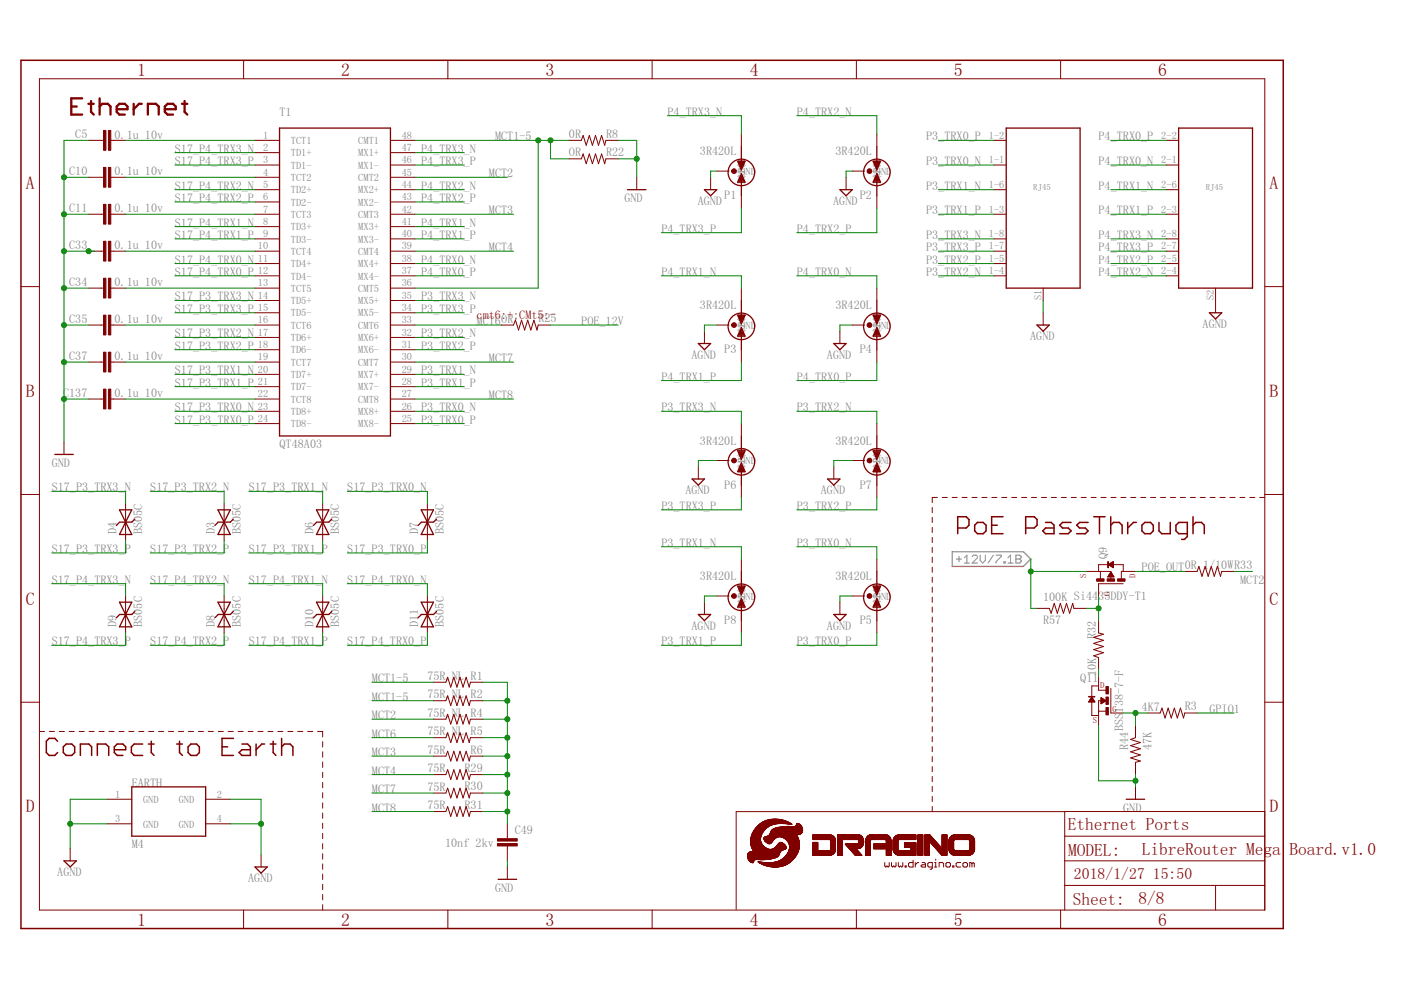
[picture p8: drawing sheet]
<svg xmlns="http://www.w3.org/2000/svg" width="297mm" height="210mm" viewBox="0 0 297 210" stroke-linecap="round" stroke-linejoin="round" font-family="sans-serif">
<defs><g id="words">
<g font-size="3.8" fill="#800000">
<text x="29.1" y="16.1">1</text>
<text x="72.4" y="16.1">2</text>
<text x="115.7" y="16.1">3</text>
<text x="159" y="16.1">4</text>
<text x="202.3" y="16.1">5</text>
<text x="245.6" y="16.1">6</text>
<text x="5.4" y="40.1">A</text>
<text x="269.2" y="40.1">A</text>
<text x="5.4" y="84.1">B</text>
<text x="269.2" y="84.1">B</text>
<text x="5.4" y="128.2">C</text>
<text x="269.2" y="128.2">C</text>
<text x="5.4" y="172.3">D</text>
<text x="269.2" y="172.3">D</text>
<text x="29.1" y="196.2">1</text>
<text x="72.4" y="196.2">2</text>
<text x="115.7" y="196.2">3</text>
<text x="159" y="196.2">4</text>
<text x="202.3" y="196.2">5</text>
<text x="245.6" y="196.2">6</text>
</g>
<g font-size="3.7" fill="#800000">
<text x="226.4" y="176">Ethernet Ports</text>
<text x="226.5" y="181.5">MODEL:</text>
<text x="242.1" y="181.2">LibreRouter Mega</text>
<text x="273.4" y="181.2">Board.v1.0</text>
<text x="227.4" y="191.8">Sheet:</text>
<text x="241.4" y="191.6">8/8</text>
</g>
<g font-size="3.3" fill="#800000">
<text x="227.7" y="186.4">2018/1/27</text>
<text x="244.4" y="186.4">15:50</text>
</g>
<g font-size="2.6" fill="#808080">
<text x="16" y="29.4">C5</text>
<text x="24.3" y="29.4">0.1u 10v</text>
<text x="59.3" y="24.5">T1</text>
<text x="105" y="29.8">MCT1-5</text>
<text x="120.6" y="29.2">0R</text>
<text x="128.5" y="29.2">R8</text>
<text x="141.5" y="24.5">P4_TRX3_N</text>
<text x="168.9" y="24.5">P4_TRX2_N</text>
<text x="196.4" y="29.8">P3_TRX0_P</text>
<text x="232.9" y="29.8">P4_TRX0_P</text>
<text x="37.1" y="35">S17_P4_TRX3_P</text>
<text x="37.1" y="32.4">S17_P4_TRX3_N</text>
<text x="89.3" y="32.4">P4_TRX3_N</text>
<text x="89.3" y="35">P4_TRX3_P</text>
<text x="120.6" y="33.2">OR</text>
<text x="128.5" y="33.1">R22</text>
<text x="148.4" y="32.9">3R420L</text>
<text x="177.1" y="32.9">3R420L</text>
<text x="196.4" y="35">P3_TRX0_N</text>
<text x="232.9" y="35">P4_TRX0_N</text>
<text x="14.7" y="37.2">C10</text>
<text x="24.3" y="37.2">0.1u 10v</text>
<text x="37.1" y="40.2">S17_P4_TRX2_N</text>
<text x="89.3" y="40.2">P4_TRX2_N</text>
<text x="103.7" y="37.6">MCT2</text>
<text x="196.4" y="40.2">P3_TRX1_N</text>
<text x="232.9" y="40.2">P4_TRX1_N</text>
<text x="14.7" y="45">C11</text>
<text x="24.3" y="45">0.1u 10v</text>
<text x="37.1" y="42.8">S17_P4_TRX2_P</text>
<text x="89.3" y="42.8">P4_TRX2_P</text>
<text x="103.7" y="45.4">MCT3</text>
<text x="132.4" y="42.8">GND</text>
<text x="147.9" y="43.5">AGND</text>
<text x="153.6" y="42.3">P1</text>
<text x="176.6" y="43.5">AGND</text>
<text x="182.3" y="42.3">P2</text>
<text x="196.4" y="45.4">P3_TRX1_P</text>
<text x="232.9" y="45.4">P4_TRX1_P</text>
<text x="14.7" y="52.9">C33</text>
<text x="24.3" y="52.9">0.1u 10v</text>
<text x="37.1" y="50.7">S17_P4_TRX1_P</text>
<text x="37.1" y="48">S17_P4_TRX1_N</text>
<text x="89.3" y="48">P4_TRX1_N</text>
<text x="89.3" y="50.7">P4_TRX1_P</text>
<text x="103.7" y="53.3">MCT4</text>
<text x="140.2" y="49.3">P4_TRX3_P</text>
<text x="168.9" y="49.3">P4_TRX2_P</text>
<text x="196.4" y="50.7">P3_TRX3_N</text>
<text x="196.4" y="53.3">P3_TRX3_P</text>
<text x="232.9" y="50.7">P4_TRX3_N</text>
<text x="232.9" y="53.3">P4_TRX3_P</text>
<text x="37.1" y="58.5">S17_P4_TRX0_P</text>
<text x="37.1" y="55.9">S17_P4_TRX0_N</text>
<text x="89.3" y="55.9">P4_TRX0_N</text>
<text x="89.3" y="58.5">P4_TRX0_P</text>
<text x="140.2" y="58.5">P4_TRX1_N</text>
<text x="168.9" y="58.5">P4_TRX0_N</text>
<text x="196.4" y="58.5">P3_TRX2_N</text>
<text x="196.4" y="55.9">P3_TRX2_P</text>
<text x="232.9" y="58.5">P4_TRX2_N</text>
<text x="232.9" y="55.9">P4_TRX2_P</text>
<text x="14.7" y="60.7">C34</text>
<text x="24.3" y="60.7">0.1u 10v</text>
<text x="37.1" y="63.7">S17_P3_TRX3_N</text>
<text x="89.3" y="63.7">P3_TRX3_N</text>
<text x="148.4" y="65.5">3R420L</text>
<text x="177.1" y="65.5">3R420L</text>
<text x="14.7" y="68.5">C35</text>
<text x="24.3" y="68.5">0.1u 10v</text>
<text x="37.1" y="66.3">S17_P3_TRX3_P</text>
<text x="37.1" y="71.5">S17_P3_TRX2_N</text>
<text x="89.3" y="66.3">P3_TRX3_P</text>
<text x="89.3" y="71.5">P3_TRX2_N</text>
<text x="101.1" y="68.9">MCT6OR</text>
<text x="114.2" y="68.4">R25</text>
<text x="123.2" y="68.9">POE_12V</text>
<text x="255" y="69.6">AGND</text>
<text x="14.7" y="76.4">C37</text>
<text x="24.3" y="76.4">0.1u 10v</text>
<text x="37.1" y="74.2">S17_P3_TRX2_P</text>
<text x="89.3" y="74.2">P3_TRX2_P</text>
<text x="103.7" y="76.8">MCT7</text>
<text x="146.6" y="76.1">AGND</text>
<text x="153.6" y="74.9">P3</text>
<text x="175.3" y="76.1">AGND</text>
<text x="182.3" y="74.9">P4</text>
<text x="218.4" y="72.2">AGND</text>
<text x="37.1" y="79.4">S17_P3_TRX1_N</text>
<text x="37.1" y="82">S17_P3_TRX1_P</text>
<text x="89.3" y="79.4">P3_TRX1_N</text>
<text x="89.3" y="82">P3_TRX1_P</text>
<text x="140.2" y="80.7">P4_TRX1_P</text>
<text x="168.9" y="80.7">P4_TRX0_P</text>
<text x="13.4" y="84.2">C137</text>
<text x="24.3" y="84.2">0.1u 10v</text>
<text x="37.1" y="87.2">S17_P3_TRX0_N</text>
<text x="37.1" y="89.8">S17_P3_TRX0_P</text>
<text x="89.3" y="87.2">P3_TRX0_N</text>
<text x="89.3" y="89.8">P3_TRX0_P</text>
<text x="103.7" y="84.6">MCT8</text>
<text x="140.2" y="87.2">P3_TRX3_N</text>
<text x="168.9" y="87.2">P3_TRX2_N</text>
<text x="59.3" y="95">QT48A03</text>
<text x="148.4" y="94.2">3R420L</text>
<text x="177.1" y="94.2">3R420L</text>
<text x="11" y="99">GND</text>
<text x="11" y="104.2">S17_P3_TRX3_N</text>
<text x="31.9" y="104.2">S17_P3_TRX2_N</text>
<text x="52.7" y="104.2">S17_P3_TRX1_N</text>
<text x="73.6" y="104.2">S17_P3_TRX0_N</text>
<text x="145.3" y="104.8">AGND</text>
<text x="153.6" y="103.6">P6</text>
<text x="174" y="104.8">AGND</text>
<text x="182.3" y="103.6">P7</text>
<text x="24.7" y="113.3" transform="rotate(-90 24.7 113.3)">D4</text>
<text x="30.2" y="113.3" transform="rotate(-90 30.2 113.3)">BS05C</text>
<text x="45.6" y="113.3" transform="rotate(-90 45.6 113.3)">D3</text>
<text x="51" y="113.3" transform="rotate(-90 51 113.3)">BS05C</text>
<text x="66.5" y="113.3" transform="rotate(-90 66.5 113.3)">D6</text>
<text x="71.9" y="113.3" transform="rotate(-90 71.9 113.3)">BS05C</text>
<text x="88.6" y="113.3" transform="rotate(-90 88.6 113.3)">D7</text>
<text x="94.1" y="113.3" transform="rotate(-90 94.1 113.3)">BS05C</text>
<text x="140.2" y="108.1">P3_TRX3_P</text>
<text x="168.9" y="108.1">P3_TRX2_P</text>
<text x="11" y="117.2">S17_P3_TRX3_P</text>
<text x="31.9" y="117.2">S17_P3_TRX2_P</text>
<text x="52.7" y="117.2">S17_P3_TRX1_P</text>
<text x="73.6" y="117.2">S17_P3_TRX0_P</text>
<text x="140.2" y="115.9">P3_TRX1_N</text>
<text x="168.9" y="115.9">P3_TRX0_N</text>
<text x="234.7" y="118.5" transform="rotate(-90 234.7 118.5)">Q9</text>
<text x="11" y="123.8">S17_P4_TRX3_N</text>
<text x="31.9" y="123.8">S17_P4_TRX2_N</text>
<text x="52.7" y="123.8">S17_P4_TRX1_N</text>
<text x="73.6" y="123.8">S17_P4_TRX0_N</text>
<text x="148.4" y="123">3R420L</text>
<text x="177.1" y="123">3R420L</text>
<text x="242.1" y="121.1">POE_OUT0R 1/10WR33</text>
<text x="262.9" y="123.8">MCT2</text>
<text x="221.2" y="127.4">100K Si4435DDY-T1</text>
<text x="11" y="136.8">S17_P4_TRX3_P</text>
<text x="24.7" y="132.9" transform="rotate(-90 24.7 132.9)">D9</text>
<text x="30.2" y="132.9" transform="rotate(-90 30.2 132.9)">BS05C</text>
<text x="31.9" y="136.8">S17_P4_TRX2_P</text>
<text x="45.6" y="132.9" transform="rotate(-90 45.6 132.9)">D8</text>
<text x="51" y="132.9" transform="rotate(-90 51 132.9)">BS05C</text>
<text x="52.7" y="136.8">S17_P4_TRX1_P</text>
<text x="66.5" y="132.9" transform="rotate(-90 66.5 132.9)">D10</text>
<text x="71.9" y="132.9" transform="rotate(-90 71.9 132.9)">BS05C</text>
<text x="73.6" y="136.8">S17_P4_TRX0_P</text>
<text x="88.6" y="132.9" transform="rotate(-90 88.6 132.9)">D11</text>
<text x="94.1" y="132.9" transform="rotate(-90 94.1 132.9)">BS05C</text>
<text x="140.2" y="136.8">P3_TRX1_P</text>
<text x="146.6" y="133.6">AGND</text>
<text x="153.6" y="132.4">P8</text>
<text x="168.9" y="136.8">P3_TRX0_P</text>
<text x="175.3" y="133.6">AGND</text>
<text x="182.3" y="132.4">P5</text>
<text x="221.2" y="132.3">R57</text>
<text x="232.4" y="135.5" transform="rotate(-90 232.4 135.5)">R32</text>
<text x="232.4" y="143.3" transform="rotate(-90 232.4 143.3)">10K</text>
<text x="78.9" y="144.6">MCT1-5</text>
<text x="78.9" y="148.6">MCT1-5</text>
<text x="90.6" y="144.1">75R,NL R1</text>
<text x="90.6" y="148">75R,NL R2</text>
<text x="229" y="144.6">Q11</text>
<text x="78.9" y="152.5">MCT2</text>
<text x="90.6" y="152">75R,NL R4</text>
<text x="90.6" y="155.9">75R,NL R5</text>
<text x="238.1" y="155" transform="rotate(-90 238.1 155)">BSS</text>
<text x="238.1" y="151.1" transform="rotate(-90 238.1 151.1)">138-7-F</text>
<text x="242.1" y="150.7">4K7</text>
<text x="251.2" y="150.6">R3</text>
<text x="256.4" y="151.2">GPIO1</text>
<text x="78.9" y="160.3">MCT3</text>
<text x="78.9" y="156.4">MCT6</text>
<text x="90.6" y="159.8">75R</text>
<text x="99.8" y="159.8">R6</text>
<text x="239.2" y="159" transform="rotate(-90 239.2 159)">R44</text>
<text x="244.1" y="159" transform="rotate(-90 244.1 159)">47K</text>
<text x="27.9" y="166.8">EARTH</text>
<text x="78.9" y="164.2">MCT4</text>
<text x="90.6" y="163.7">75R</text>
<text x="90.6" y="167.6">75R</text>
<text x="98.5" y="163.7">R29</text>
<text x="98.5" y="167.6">R30</text>
<text x="78.9" y="168.1">MCT7</text>
<text x="78.9" y="172.1">MCT8</text>
<text x="90.6" y="171.5">75R</text>
<text x="98.5" y="171.5">R31</text>
<text x="238.1" y="172.1">GND</text>
<text x="27.9" y="179.9">M4</text>
<text x="94.4" y="179.5">10nf 2kv</text>
<text x="109.1" y="176.9">C49</text>
<text x="12.1" y="185.8">AGND</text>
<text x="52.6" y="187.1">AGND</text>
<text x="105" y="189">GND</text>
</g>
<text font-size="2.6" fill="#800000" x="101.1" y="67.6">cmt6:+;CMt5:-</text>
<g font-size="2.2" fill="#808080">
<text x="55.8" y="29.4">1</text>
<text x="85.2" y="29.4">48</text>
<text x="209.7" y="29.4">1-2</text>
<text x="246.2" y="29.4">2-2</text>
<text x="55.8" y="32">2</text>
<text x="55.8" y="34.6">3</text>
<text x="61.7" y="30.5">TCT1</text>
<text x="61.7" y="33.2">TD1+</text>
<text x="61.7" y="35.8">TD1-</text>
<text x="76" y="35.8">MX1-</text>
<text x="76" y="33.2">MX1+</text>
<text x="76" y="30.5">CMT1</text>
<text x="85.2" y="34.6">46</text>
<text x="85.2" y="32">47</text>
<text x="209.7" y="34.6">1-1</text>
<text x="246.2" y="34.6">2-1</text>
<text x="55.8" y="37.2">4</text>
<text x="55.8" y="39.8">5</text>
<text x="61.7" y="38.4">TCT2</text>
<text x="61.7" y="41">TD2+</text>
<text x="76" y="41">MX2+</text>
<text x="76" y="38.4">CMT2</text>
<text x="85.2" y="39.8">44</text>
<text x="85.2" y="37.2">45</text>
<text x="157" y="37.1">GND</text>
<text x="158" y="39.1" transform="rotate(-90 158 39.1)">P$2P$1</text>
<text x="185.7" y="37.1">GND</text>
<text x="186.7" y="39.1" transform="rotate(-90 186.7 39.1)">P$2P$1</text>
<text x="209.7" y="39.8">1-6</text>
<text x="246.2" y="39.8">2-6</text>
<text x="55.8" y="42.5">6</text>
<text x="55.8" y="45.1">7</text>
<text x="55.8" y="47.7">8</text>
<text x="61.7" y="43.6">TD2-</text>
<text x="61.7" y="46.2">TCT3</text>
<text x="76" y="43.6">MX2-</text>
<text x="76" y="46.2">CMT3</text>
<text x="85.2" y="42.5">43</text>
<text x="85.2" y="47.7">41</text>
<text x="85.2" y="45.1">42</text>
<text x="209.7" y="45.1">1-3</text>
<text x="246.2" y="45.1">2-3</text>
<text x="54.7" y="52.9">10</text>
<text x="55.8" y="50.3">9</text>
<text x="61.7" y="48.8">TD3+</text>
<text x="61.7" y="51.4">TD3-</text>
<text x="76" y="51.4">MX3-</text>
<text x="76" y="48.8">MX3+</text>
<text x="85.2" y="50.3">40</text>
<text x="85.2" y="52.9">39</text>
<text x="209.7" y="52.9">1-7</text>
<text x="209.7" y="50.3">1-8</text>
<text x="246.2" y="52.9">2-7</text>
<text x="246.2" y="50.3">2-8</text>
<text x="54.7" y="55.5">11</text>
<text x="54.7" y="58.1">12</text>
<text x="61.7" y="54">TCT4</text>
<text x="61.7" y="56.7">TD4+</text>
<text x="61.7" y="59.3">TD4-</text>
<text x="76" y="59.3">MX4-</text>
<text x="76" y="56.7">MX4+</text>
<text x="76" y="54">CMT4</text>
<text x="85.2" y="58.1">37</text>
<text x="85.2" y="55.5">38</text>
<text x="209.7" y="58.1">1-4</text>
<text x="209.7" y="55.5">1-5</text>
<text x="246.2" y="58.1">2-4</text>
<text x="246.2" y="55.5">2-5</text>
<text x="54.7" y="60.7">13</text>
<text x="54.7" y="63.3">14</text>
<text x="54.7" y="66">15</text>
<text x="61.7" y="61.9">TCT5</text>
<text x="61.7" y="64.5">TD5+</text>
<text x="76" y="64.5">MX5+</text>
<text x="76" y="61.9">CMT5</text>
<text x="85.2" y="66">34</text>
<text x="85.2" y="63.3">35</text>
<text x="85.2" y="60.7">36</text>
<text x="220.8" y="63.7" transform="rotate(-90 220.8 63.7)">S1</text>
<text x="257.4" y="63.7" transform="rotate(-90 257.4 63.7)">S2</text>
<text x="54.7" y="68.6">16</text>
<text x="54.7" y="71.2">17</text>
<text x="61.7" y="67.1">TD5-</text>
<text x="61.7" y="69.7">TCT6</text>
<text x="76" y="67.1">MX5-</text>
<text x="76" y="69.7">CMT6</text>
<text x="85.2" y="71.2">32</text>
<text x="85.2" y="68.6">33</text>
<text x="157" y="69.7">GND</text>
<text x="158" y="71.7" transform="rotate(-90 158 71.7)">P$2P$1</text>
<text x="185.7" y="69.7">GND</text>
<text x="186.7" y="71.7" transform="rotate(-90 186.7 71.7)">P$2P$1</text>
<text x="54.7" y="73.8">18</text>
<text x="54.7" y="76.4">19</text>
<text x="61.7" y="72.3">TD6+</text>
<text x="61.7" y="74.9">TD6-</text>
<text x="61.7" y="77.5">TCT7</text>
<text x="76" y="74.9">MX6-</text>
<text x="76" y="72.3">MX6+</text>
<text x="76" y="77.5">CMT7</text>
<text x="85.2" y="73.8">31</text>
<text x="85.2" y="76.4">30</text>
<text x="54.7" y="79">20</text>
<text x="54.7" y="81.6">21</text>
<text x="61.7" y="80.2">TD7+</text>
<text x="61.7" y="82.8">TD7-</text>
<text x="76" y="82.8">MX7-</text>
<text x="76" y="80.2">MX7+</text>
<text x="85.2" y="81.6">28</text>
<text x="85.2" y="79">29</text>
<text x="54.7" y="84.2">22</text>
<text x="54.7" y="86.8">23</text>
<text x="54.7" y="89.5">24</text>
<text x="61.7" y="85.4">TCT8</text>
<text x="61.7" y="88">TD8+</text>
<text x="76" y="88">MX8+</text>
<text x="76" y="85.4">CMT8</text>
<text x="85.2" y="89.5">25</text>
<text x="85.2" y="86.8">26</text>
<text x="85.2" y="84.2">27</text>
<text x="61.7" y="90.6">TD8-</text>
<text x="76" y="90.6">MX8-</text>
<text x="157" y="98.4">GND</text>
<text x="158" y="100.5" transform="rotate(-90 158 100.5)">P$2P$1</text>
<text x="185.7" y="98.4">GND</text>
<text x="186.7" y="100.5" transform="rotate(-90 186.7 100.5)">P$2P$1</text>
<text x="157" y="127.2">GND</text>
<text x="158" y="129.2" transform="rotate(-90 158 129.2)">P$2P$1</text>
<text x="185.7" y="127.2">GND</text>
<text x="186.7" y="129.2" transform="rotate(-90 186.7 129.2)">P$2P$1</text>
<text x="24.4" y="169.1">1</text>
<text x="30.3" y="170.2">GND</text>
<text x="37.9" y="170.2">GND</text>
<text x="46" y="169.1">2</text>
<text x="24.4" y="174.3">3</text>
<text x="30.3" y="175.5">GND</text>
<text x="37.9" y="175.5">GND</text>
<text x="46" y="174.3">4</text>
</g>
<g font-size="1.8" fill="#808080">
<text x="219.1" y="40.2">RJ45</text>
<text x="255.6" y="40.2">RJ45</text>
</g>
<g font-size="1.8" fill="#800000">
<text x="230.3" y="122.6" transform="rotate(-90 230.3 122.6)">S</text>
<text x="240.7" y="122.6" transform="rotate(-90 240.7 122.6)">D</text>
<text x="235.3" y="126.4" transform="rotate(-90 235.3 126.4)">G</text>
<text x="233.3" y="146">D</text>
<text x="231.7" y="153.3">S</text>
<text x="235.9" y="150.9">G</text>
</g>
</g></defs>
<path d="M201.9 117h15.1l1.5 1.5-1.5 1.6h-15.1z" fill="none" stroke="#808080" stroke-width=".28"/>
<g fill="none" stroke="#808080" stroke-width=".21">
<path d="M202.8 118.5h1.1M203.3 118v1.1M204.4 118.3l.6-.6v1.7M204.4 119.4h1.1M206.1 118l.3-.3h.6l.2 .3v.3l-1.1 1.1h1.1M207.8 117.7v1.1l.6 .6 .5-.6v-1.1M210.6 117.7l-1.1 1.7M211.2 117.7h1.1v.3l-1.1 1.1v.3M212.9 119.1h.2v.3h-.2zM213.7 119.4h1.1M213.7 118.3l.5-.6v1.7M215.4 118.5h.8"/>
<path d="M215.4 117.7h.8l.3 .3v.3l-.3 .2 .3 .3v.3l-.3 .3h-.8z"/>
</g>
<g fill="none" stroke="#800000" stroke-width=".49">
<path d="M15.1 22.6h1.2M17.4 20.8h-2.3v3.5h2.3M18.7 22h1.2M19.3 21.4v2.3l.6 .6M21.1 22.6l.6-.6h1.2l.5 .6v1.7M21.1 20.8v3.5M24.7 23.2h2.3v-.6l-.5-.6h-1.2l-.6 .6v1.1l.6 .6h1.2M28.3 22v2.3M30.1 22h-.6l-1.2 1.2M31.3 24.3v-2.3h1.8l.6 .6v1.7M34.9 23.2h2.4v-.6l-.6-.6h-1.2l-.6 .6v1.1l.6 .6h1.2M38.6 22h1.1"/>
<path d="M39.1 21.4v2.3l.6 .6"/>
</g>
<g fill="none" stroke="#800000" stroke-width=".21">
<path d="M8.4 16.7h259.8v176.3h-259.8zM51.6 12.8v3.9M95 12.8v3.9M138.3 12.8v3.9M181.6 12.8v3.9M224.9 12.8v3.9M18.8 29.8h3.1M18.8 37.6h3.1M23.5 29.8h3.1M23.5 37.6h3.1M54.1 35h5.2M54.1 29.8h5.2"/>
<path d="M54.1 32.4h5.2M54.1 37.6h5.2M82.8 35h5.2M82.8 29.8h5.2M82.8 32.4h5.2M82.8 37.6h5.2M120.6 29.8h2.7l.3-1.1 .7 2.1 .6-2.1 .7 2.1 .7-2.1 .6 2.1 .7-2.1 .6 2.1 .3-1h2.6M120.6 33.7h2.7l.3-1.1 .7 2.1 .6-2.1 .7 2.1 .7-2.1 .6 2.1 .7-2.1 .6 2.1 .3-1h2.6M135 37.6v2.6M150.7 37.6v2.6M152 36.3h2.6M157.2 28.4v2.7"/>
<path d="M179.4 37.6v2.6M180.7 36.3h2.6M185.9 28.4v2.7M210.7 35h2.6M210.7 29.8h2.6M247.3 35h2.6M247.3 29.8h2.6M18.8 45.4h3.1M18.8 53.3h3.1M23.5 45.4h3.1M23.5 53.3h3.1M54.1 45.4h5.2"/>
<path d="M54.1 58.5h5.2M54.1 55.9h5.2M54.1 40.2h5.2M54.1 53.3h5.2M54.1 50.7h5.2M54.1 42.8h5.2M54.1 48h5.2M82.8 45.4h5.2M82.8 58.5h5.2M82.8 55.9h5.2M82.8 40.2h5.2M82.8 53.3h5.2"/>
<path d="M82.8 50.7h5.2M82.8 42.8h5.2M82.8 48h5.2M157.2 41.5v2.6M185.9 41.5v2.6M210.7 45.4h2.6M210.7 58.5h2.6M210.7 55.9h2.6M210.7 40.2h2.6M210.7 53.3h2.6M210.7 50.7h2.6M247.3 45.4h2.6"/>
<path d="M247.3 58.5h2.6M247.3 55.9h2.6M247.3 40.2h2.6M247.3 53.3h2.6M247.3 50.7h2.6M4.4 60.8h4M18.8 61.1h3.1M18.8 68.9h3.1M18.8 76.8h3.1M23.5 61.1h3.1M23.5 68.9h3.1M23.5 76.8h3.1"/>
<path d="M54.1 61.1h5.2M54.1 63.7h5.2M54.1 66.3h5.2M54.1 68.9h5.2M54.1 71.5h5.2M54.1 74.1h5.2M54.1 76.8h5.2M54.1 79.4h5.2M82.8 61.1h5.2M82.8 63.7h5.2M82.8 66.3h5.2M82.8 68.9h5.2"/>
<path d="M82.8 71.5h5.2M82.8 74.1h5.2M82.8 76.8h5.2M82.8 79.4h5.2M106.3 68.9h2.6l.4-1 .6 2.1 .7-2.1 .6 2.1 .7-2.1 .6 2.1 .7-2.1 .7 2.1 .2-1.1h2.6M149.4 70.2v2.6M152 68.9h2.6M157.2 61.1v2.6M157.2 74.1v2.7M178.1 70.2v2.6M180.7 68.9h2.6M185.9 61.1v2.6"/>
<path d="M185.9 74.1v2.7M221.2 61.1v2.6M221.2 66.3v2.6M257.7 61.1v5.2M268.2 60.8h3.9M13.6 93.7v2.7M18.8 84.6h3.1M23.5 84.6h3.1M54.1 82h5.2M54.1 84.6h5.2M54.1 87.2h5.2M54.1 89.8h5.2"/>
<path d="M82.8 82h5.2M82.8 84.6h5.2M82.8 87.2h5.2M82.8 89.8h5.2M148.1 99v2.6M152 97.6h2.6M157.2 89.8v2.6M176.8 99v2.6M180.7 97.6h2.6M185.9 89.8v2.6M4.4 104.8h4M26.6 106.8v7.8"/>
<path d="M47.5 106.8v7.8M68.4 106.8v7.8M90.6 106.8v7.8M157.2 102.9v2.6M157.2 118.5v2.7M185.9 102.9v2.6M185.9 118.5v2.7M197.7 107.6v1.1M197.7 109.7v1.1M197.7 111.8v1.1M197.7 113.9v1.1M197.7 116.1v1"/>
<path d="M197.7 118.2v1.1M198.7 105.5h-1v1.1M199.8 105.5h1.1M201.9 105.5h1M204 105.5h1M206.1 105.5h1.1M208.2 105.5h1.1M210.3 105.5h1.1M212.4 105.5h1.1M214.5 105.5h1.1M216.6 105.5h1.1M218.7 105.5h1.1"/>
<path d="M220.8 105.5h1.1M222.9 105.5h1.1M225 105.5h1.1M227.1 105.5h1.1M229.2 105.5h1.1M231.3 105.5h1.1M233.4 105.5h1.1M235 119.7l1.1-.6v1.3zM235.1 119.7h1M235.2 119.8h.9M235.2 119.6h.9M235.3 119.9h.8"/>
<path d="M235.3 119.5h.8M235.4 120h.7M235.4 119.4h.7M235.5 105.5h1.1M235.5 119.4h.6M235.6 119.3h.5M235.8 119.2h.3M235.9 119.2h.2M236 119.1h.1M237.6 105.5h1.1M239.7 105.5h1.1M241.9 105.5h1"/>
<path d="M243.9 105.5h1.1M246.1 105.5h1M248.2 105.5h1M250.3 105.5h1M252.4 105.5h1M254.5 105.5h1M256.6 105.5h1M258.7 105.5h1.1M260.8 105.5h1.1M262.9 105.5h1M265 105.5h1.1M267.1 105.5h1.1"/>
<path d="M268.2 104.8h3.9M26.6 126.4v7.8M47.5 126.4v7.8M68.4 126.4v7.8M90.6 126.4v7.8M149.4 127.7v2.6M152 126.4h2.6M157.2 131.6v2.6M178.1 127.7v2.6M180.7 126.4h2.6M185.9 131.6v2.6M197.7 120.3v1"/>
<path d="M197.7 122.4v1.1M197.7 124.5v1.1M197.7 126.6v1.1M197.7 128.7v1.1M197.7 130.8v1.1M197.7 132.9v1.1M197.7 135.1v1M197.7 137.2v1.1M197.7 139.3v1.1M219.9 129h2.6l.4 1 .6-2.1 .7 2.1 .6-2.1 .7 2.1 .6-2.1 .7 2.1 .6-2.1 .3 1.1h2.6M230.3 121.2h5.2v1.7M232.9 121.2v-1.5h5.2v1.5"/>
<path d="M232.9 131.6v2.6l1.1 .3-2.1 .6 2.1 .7-2.1 .6 2.1 .7-2.1 .6 2.1 .7-2.1 .6 1 .4v2.6M233.3 121.2v1.5M234.9 122.3h1.3M234.9 122.2h1.2M235 122.1h1.1M235 122.1h1M235.1 122h.9M235.1 121.9h.8M235.2 121.9h.7M235.2 121.8h.6M235.3 121.7h.5M235.3 121.6h.5"/>
<path d="M235.4 121.6h.3M235.4 121.5h.2M235.4 121.4h.2M235.5 121.3h.1M235.5 121.3l.7 1h-1.3zM235.5 120h.6M235.6 120.1h.5M235.8 120.2h.3M235.9 120.2h.2M236 120.3h.1M238.1 123.8h-5.2v2.6M240.7 121.2h-3v1.5"/>
<path d="M251.2 121.2h2.6l.4-1.1 .6 2.1 .7-2.1 .7 2.1 .6-2.1 .7 2.1 .6-2.1 .7 2.1 .2-1h2.6M4.4 148.9h4M8.4 155.1h1M10.5 155.1h1M12.6 155.1h1.1M14.7 155.1h1M16.8 155.1h1.1M18.9 155.1h1.1M21 155.1h1.1M23.1 155.1h1.1M25.2 155.1h1.1M27.3 155.1h1.1"/>
<path d="M29.4 155.1h1.1M31.5 155.1h1.1M33.6 155.1h1.1M35.7 155.1h1.1M37.8 155.1h1.1M39.9 155.1h1.1M42.1 155.1h1M44.2 155.1h1M46.3 155.1h1M48.4 155.1h1M50.5 155.1h1.1M52.6 155.1h1.1"/>
<path d="M54.7 155.1h1.1M56.8 155.1h1.1M58.9 155.1h1.1M61 155.1h1.1M63.1 155.1h1.1M65.2 155.1h1.1M67.3 155.1h1.1v1.1M68.4 157.2v1.2M68.4 159.4v1.1M91.9 144.7h2.6l.4-1.1 .7 2.1 .6-2.1 .7 2.1 .6-2.1 .7 2.1 .6-2.1 .7 2.1 .2-1h2.7M91.9 148.6h2.6l.4-1.1 .7 2.1 .6-2.1 .7 2.1 .6-2.1 .7 2.1 .6-2.1 .7 2.1 .2-1h2.7M91.9 152.5h2.6l.4-1.1 .7 2.1 .6-2.1 .7 2.1 .6-2.1 .7 2.1 .6-2.1 .7 2.1 .2-1h2.7"/>
<path d="M91.9 156.4h2.6l.4-1 .7 2 .6-2 .7 2 .6-2 .7 2 .6-2 .7 2 .2-1h2.7M197.7 141.4v1.1M197.7 143.5v1.1M197.7 145.6v1.1M197.7 147.7v1.1M197.7 149.9v1M197.7 152v1.1M197.7 154.1v1.1M197.7 156.2v1.1M197.7 158.3v1.1M230.9 148.7h1.2M230.9 148.7h1.1"/>
<path d="M231 148.6h1M231 148.5h.9M231.1 148.5h.8M231.1 148.4h.8M231.1 148.3h.7M231.2 148.2h.6M231.2 148.2h.5M231.3 148.1h.4M231.3 148h.3M231.4 148h.2M231.4 147.9h.1M231.5 147.8h.1"/>
<path d="M231.5 148.8v2.9h1.4M231.5 147.8l.6 1h-1.3zM232.9 143.3v3h1.6M232.9 150.8h1.6M232.9 145.4h-1.4v2.4M233.4 148.9h.6M233.4 148.6h-.5v5.2M233.4 147.9l1.1 .7-1.1 .6M233.4 147.9v1.3M233.4 149.2h.1M233.4 149.1h.2M233.4 149h.3"/>
<path d="M233.4 149h.4M233.4 148.8h.7M233.4 148.7h.8M233.4 148.7h.9M233.4 148.6h1M233.4 148.5h1M233.4 148.5h.9M233.4 148.4h.8M233.4 148.3h.7M233.4 148.2h.6M233.4 148.2h.4M233.4 148.1h.3"/>
<path d="M233.4 148h.2M233.4 148h.1M235.5 146v5.2h2.6M240.7 153.8v2.6l-1 .4 2.1 .6-2.1 .7 2.1 .6-2.1 .7 2.1 .7-2.1 .6 2.1 .7-1.1 .2v2.6M243.4 151.2h2.6l.4-1.1 .6 2.1 .7-2.1 .6 2.1 .7-2.1 .6 2.1 .7-2.1 .6 2.1 .3-1h2.6M268.2 148.9h3.9M14.9 179.9v2.6M22.7 169.5h5.2M22.7 174.7h5.2M43.6 169.5h5.2M43.6 174.7h5.2M68.4 161.6v1.1"/>
<path d="M68.4 163.7v1.2M68.4 165.9v1.1M68.4 168.1v1.1M68.4 170.2v1.1M68.4 172.4v1.1M68.4 174.5v1.2M68.4 176.7v1.1M68.4 178.9v1.1M91.9 172.1h2.6l.4-1.1 .7 2.1 .6-2.1 .7 2.1 .6-2.1 .7 2.1 .6-2.1 .7 2.1 .2-1h2.7M91.9 160.3h2.6l.4-1 .7 2.1 .6-2.1 .7 2.1 .6-2.1 .7 2.1 .6-2.1 .7 2.1 .2-1.1h2.7M91.9 164.2h2.6l.4-1 .7 2.1 .6-2.1 .7 2.1 .6-2.1 .7 2.1 .6-2.1 .7 2.1 .2-1.1h2.7M91.9 168.1h2.6l.4-1 .7 2.1 .6-2.1 .7 2.1 .6-2.1 .7 2.1 .6-2.1 .7 2.1 .2-1.1h2.7"/>
<path d="M107.6 174.7v3.1M107.6 179.4v3.1M197.7 160.4v1.1M197.7 162.5v1.1M197.7 164.6v1.1M197.7 166.8v1M197.7 168.9v1M197.7 171v1.1M225.7 177.3h42.5M225.8 172.1h-69.7v20.7M240.7 166.8v2.7M268.2 172.1h-42.5v20.9"/>
<path d="M51.6 193v3.9M55.4 181.2v2.6M68.4 181v1.2M68.4 183.2v1.1M68.4 185.3v1.2M68.4 187.5v1.1M68.4 189.7v1.1M68.4 191.8v1.2M95 193v3.9M107.6 183.8v2.6M138.3 193v3.9M181.6 193v3.9"/>
<path d="M187.6 182.9v.7l.2 .2 .2-.2 .3 .2 .2-.2v-.7M189 182.9v.7l.3 .2 .2-.2 .2 .2 .3-.2v-.7M190.5 182.9v.7l.2 .2 .2-.2 .3 .2 .2-.2v-.7M191.9 183.6h.2v.2h-.2zM193.6 182.4v1.4h-.7l-.3-.2v-.5l.3-.2h.7M194.1 182.9v.9M194.8 182.9h-.3l-.4 .4M195.5 182.9h.5l.2 .2v.7h-.7l-.2-.2 .2-.3h.7M197.7 183.8h-.7l-.3-.2v-.5l.3-.2h.7v1.2l-.5 .2M198.1 183.8h.5M198.1 182.9h.3v.9M198.4 182.2v.2"/>
<path d="M199.1 183.8v-.9h.7l.3 .2v.7M200.6 183.1l.2-.2h.5l.2 .2v.5l-.2 .2h-.5l-.2-.2zM202 183.6h.2v.2h-.2zM203.7 182.9h-.7l-.3 .2v.5l.3 .2h.7M204.2 183.1l.2-.2h.5l.2 .2v.5l-.2 .2h-.5l-.2-.2zM206.1 183.1l-.5-.2v.9M206.1 183.1v.7M206.1 183.1l.2-.2 .3 .2v.7M224.9 193v3.9M225.7 187.7h42.5M225.7 182.5h42.5M257.7 187.7v5.3"/>
</g>
<g fill="none" stroke="#800000" stroke-width=".32">
<path d="M4.4 12.8h267.7v184.1h-267.7zM203.1 112h1.8l.5-.6v-1.2l-.5-.6h-1.8v3.6M206.7 111.4l.5-.6h1.2l.7 .6v1.2l-.7 .6h-1.2l-.5-.6zM210.2 111.4h1.3M212.7 109.6h-2.5v3.6h2.5M217.5 112h1.8l.6-.6v-1.2l-.6-.6h-1.8v3.6M221.7 110.8h1.2l.6 .6v1.8h-1.8l-.6-.6 .6-.6h1.8M227.1 110.8h-1.8l-.6 .6 .6 .6h1.2l.6 .6-.6 .6h-1.8M230.7 110.8h-1.8l-.6 .6 .6 .6h1.2l.6 .6-.6 .6h-1.8M231.9 109.6h2.4M233.1 109.6v3.6M235.5 111.4l.6-.6h1.2l.6 .6v1.8"/>
<path d="M235.5 109.6v3.6M239.1 110.8v2.4M240.9 110.8h-.6l-1.2 1.2M242.1 111.4l.6-.6h1.2l.6 .6v1.2l-.6 .6h-1.2l-.6-.6zM245.7 110.8v1.8l.6 .6h1.8v-2.4M251.7 113.2h-1.8l-.6-.6v-1.2l.6-.6h1.8v3l-.6 .6h-.6M252.9 111.4l.6-.6h1.2l.6 .6v1.8M252.9 109.6v3.6M12.2 157.2l-.6-.7h-1.2l-.6 .7v2.4l.6 .6h1.2l.6-.6M13.4 158.3l.6-.5h1.2l.6 .5v1.3l-.6 .6h-1.2l-.6-.6zM24.2 159h2.4v-.7l-.5-.5h-1.3l-.6 .5v1.3l.6 .6h1.3M30.2 157.8h-1.8l-.5 .5v1.3l.5 .6h1.8"/>
<path d="M31.5 157.8h1.2M32.1 157.2v2.4l.6 .6M37.5 157.8h1.2M38.1 157.2v2.4l.6 .6M39.9 158.3l.6-.5h1.2l.6 .5v1.3l-.6 .6h-1.2l-.6-.6zM47.1 158.3h1.2M49.5 156.5h-2.4v3.7h2.4M51.3 157.8h1.2l.6 .5v1.9h-1.8l-.6-.6 .6-.6h1.8M54.3 157.8v2.4M56.1 157.8h-.6l-1.2 1.2M57.3 157.8h1.2M57.9 157.2v2.4l.6 .6"/>
<path d="M59.7 158.3l.6-.5h1.2l.6 .5v1.9M59.7 156.5v3.7M17 160.2v-2.4h1.8l.6 .5v1.9M20.6 160.2v-2.4h1.8l.7 .5v1.9"/>
</g>
<g fill="none" stroke="#800000" stroke-width=".28">
<path d="M59.3 27.2h23.5v65.2h-23.5zM155.4 36.3h.5M155.6 36v.6M156.4 34.2h1.6l-.8 1.8zM156.7 34.5h1l-.5 1zM157.2 31.1v3.9l-.3-.3h.6l-.3 .8M157.2 37.3l-.3 .8h.6l-.3-.3v3.7M157.2 36.8l.8 1.8h-1.6zM157.2 37.3l.5 1.1h-1zM184.1 36.3h.5M184.3 36v.6M185.1 34.2h1.6l-.8 1.8z"/>
<path d="M185.4 34.5h1l-.5 1zM185.9 31.1v3.9l-.2-.3h.5l-.3 .8M185.9 37.3l-.2 .8h.5l-.3-.3v3.7M185.9 36.8l.8 1.8h-1.6zM185.9 37.3l.5 1.1h-1zM213.3 27.2h15.7v33.9h-15.7zM249.9 27.2h15.7v33.9h-15.7zM133 40.2h3.9M149.4 40.2h2.6l-1.3 1.3zM178.1 40.2h2.6l-1.3 1.3zM148.1 72.8h2.6l-1.3 1.3zM155.4 68.9h.5"/>
<path d="M155.6 68.7v.5M156.4 66.8h1.6l-.8 1.9zM156.7 67.1h1l-.5 1zM157.2 63.7v3.9l-.3-.2h.6l-.3 .7M157.2 70l-.3 .8h.6l-.3-.3v3.6M157.2 69.4l.8 1.9h-1.6zM157.2 70l.5 1h-1zM176.8 72.8h2.6l-1.3 1.3zM184.1 68.9h.5M184.3 68.7v.5M185.1 66.8h1.6l-.8 1.9zM185.4 67.1h1l-.5 1z"/>
<path d="M185.9 63.7v3.9l-.2-.2h.5l-.3 .7M185.9 70l-.2 .8h.5l-.3-.3v3.6M185.9 69.4l.8 1.9h-1.6zM185.9 70l.5 1h-1zM219.9 68.9h2.6l-1.3 1.3zM256.4 66.3h2.6l-1.3 1.3zM11.6 96.4h3.9M155.4 97.6h.5M155.6 97.4v.5M156.4 95.6h1.6l-.8 1.8zM156.7 95.8h1l-.5 1.1zM157.2 92.4v4l-.3-.3h.6l-.3 .8"/>
<path d="M157.2 98.7l-.3 .8h.6l-.3-.3v3.7M157.2 98.2l.8 1.8h-1.6zM157.2 98.7l.5 1h-1zM184.1 97.6h.5M184.3 97.4v.5M185.1 95.6h1.6l-.8 1.8zM185.4 95.8h1l-.5 1.1zM185.9 92.4v4l-.2-.3h.5l-.3 .8M185.9 98.7l-.2 .8h.5l-.3-.3v3.7M185.9 98.2l.8 1.8h-1.6zM185.9 98.7l.5 1h-1zM25.3 110.8l-.6 .6"/>
<path d="M25.3 110.7h2.6M25.3 108.1h2.6l-1.3 2.6zM26.6 110.7l1.3 2.6h-2.6zM28.6 110.1l-.6 .6M46.2 110.8l-.6 .6M46.2 108.1l2.6 5.2h-2.6l2.6-5.2zM46.2 110.7h2.6M49.5 110.1l-.6 .6M67.1 110.8l-.6 .6M67.1 110.7h2.6M67.1 108.1l2.6 5.2h-2.6l2.6-5.2zM70.4 110.1l-.7 .6"/>
<path d="M89.3 110.8l-.7 .6M89.3 110.7h2.6M89.3 108.1h2.6l-1.3 2.6zM90.6 110.7l1.3 2.6h-2.6zM92.6 110.1l-.7 .6M146.7 101.6h2.7l-1.3 1.3zM175.5 101.6h2.6l-1.3 1.3zM25.3 130.4l-.6 .6M25.3 130.3h2.6M25.3 127.7h2.6l-1.3 2.6zM26.6 130.3l1.3 2.6h-2.6zM28.6 129.6l-.6 .7"/>
<path d="M46.2 130.4l-.6 .6M46.2 127.7l2.6 5.2h-2.6l2.6-5.2zM46.2 130.3h2.6M49.5 129.6l-.6 .7M67.1 130.4l-.6 .6M67.1 130.3h2.6M67.1 127.7l2.6 5.2h-2.6l2.6-5.2zM70.4 129.6l-.7 .7M89.3 130.4l-.7 .6M89.3 130.3h2.6M89.3 127.7h2.6l-1.3 2.6zM90.6 130.3l1.3 2.6h-2.6z"/>
<path d="M92.6 129.6l-.7 .7M148.1 130.3h2.6l-1.3 1.3zM155.4 126.4h.5M155.6 126.1v.5M156.4 124.3h1.6l-.8 1.8zM156.7 124.5h1l-.5 1.1zM157.2 121.2v3.9l-.3-.3h.6l-.3 .8M157.2 126.9l.8 1.8h-1.6zM157.2 127.4l.5 1.1h-1zM157.2 127.4l-.3 .8h.6l-.3-.3v3.7M176.8 130.3h2.6l-1.3 1.3zM184.1 126.4h.5"/>
<path d="M184.3 126.1v.5M185.1 124.3h1.6l-.8 1.8zM185.4 124.5h1l-.5 1.1zM185.9 121.2v3.9l-.2-.3h.5l-.3 .8M185.9 127.4l-.2 .8h.5l-.3-.3v3.7M185.9 126.9l.8 1.8h-1.6zM185.9 127.4l.5 1.1h-1zM27.9 166.8h15.7v10.5h-15.7zM238.8 169.5h3.9M13.6 182.5h2.6l-1.3 1.3zM54.1 183.8h2.6l-1.3 1.3zM105.6 186.4h3.9"/>
<circle cx="157.2" cy="36.6" r="2.82"/>
<circle cx="185.9" cy="36.6" r="2.82"/>
<circle cx="157.2" cy="69.2" r="2.82"/>
<circle cx="185.9" cy="69.2" r="2.82"/>
<circle cx="157.2" cy="97.9" r="2.82"/>
<circle cx="185.9" cy="97.9" r="2.82"/>
<circle cx="157.2" cy="126.6" r="2.82"/>
<circle cx="185.9" cy="126.6" r="2.82"/>
</g>
<g fill="#800000" stroke="#800000" stroke-width=".21">
<path d="M23 27.7h.5v4.2h-.5z"/>
<path d="M21.9 27.7h.6v4.2h-.6z"/>
<path d="M23 35.5h.5v4.2h-.5z"/>
<path d="M21.9 35.5h.6v4.2h-.6z"/>
<path d="M23 43.3h.5v4.2h-.5z"/>
<path d="M21.9 43.3h.6v4.2h-.6z"/>
<path d="M23 51.2h.5v4.2h-.5z"/>
<path d="M21.9 51.2h.6v4.2h-.6z"/>
<path d="M23 59h.5v4.2h-.5z"/>
<path d="M21.9 59h.6v4.2h-.6z"/>
<path d="M23 66.8h.5v4.2h-.5z"/>
<path d="M21.9 66.8h.6v4.2h-.6z"/>
<path d="M23 74.7h.5v4.2h-.5z"/>
<path d="M21.9 74.7h.6v4.2h-.6z"/>
<path d="M23 82.5h.5v4.2h-.5z"/>
<path d="M21.9 82.5h.6v4.2h-.6z"/>
<path d="M237 122.7h1.5v.5h-1.5z"/>
<path d="M234.7 122.7h1.6v.5h-1.6z"/>
<path d="M232.5 122.7h1.6v.5h-1.6z"/>
<path d="M234.9 119.1h.1v1.3h-.1z"/>
<path d="M234.5 145.6h.5v1.5h-.5z"/>
<path d="M234.5 147.8h.5v1.6h-.5z"/>
<path d="M234.5 150h.5v1.6h-.5z"/>
<path d="M230.8 147.7h1.3v.1h-1.3z"/>
<path d="M163.9 183.8h.8z"/>
<path d="M163.6 183.8h1.4z"/>
<path d="M163.4 183.7l1.8 .1z"/>
<path d="M163.2 183.7l2.2 .1z"/>
<path d="M163.1 183.7h2.4z"/>
<path d="M162.9 183.7h2.8z"/>
<path d="M162.8 183.6l3 .1z"/>
<path d="M162.7 183.6l3.2 .1z"/>
<path d="M162.6 183.6h3.3z"/>
<path d="M162.5 183.6h3.6z"/>
<path d="M162.4 183.5l3.7 .1z"/>
<path d="M162.3 183.5l3.9 .1z"/>
<path d="M162.3 183.5h4z"/>
<path d="M162.2 183.5h4.1z"/>
<path d="M162.1 183.4l4.3 .1z"/>
<path d="M162 183.4l4.5 .1z"/>
<path d="M161.9 183.4h4.7z"/>
<path d="M161.9 183.3l4.7 .1z"/>
<path d="M161.8 183.3l4.8 .1z"/>
<path d="M161.8 183.3h4.9z"/>
<path d="M161.7 183.3h5.1z"/>
<path d="M161.6 183.2l5.2 .1z"/>
<path d="M161.6 183.2l5.3 .1z"/>
<path d="M161.5 183.2h5.4z"/>
<path d="M161.5 183.2h5.5z"/>
<path d="M161.4 183.1l5.6 .1z"/>
<path d="M161.3 183.1h5.8z"/>
<path d="M161.2 183l6 .1z"/>
<path d="M161.2 183h6z"/>
<path d="M161.1 183h6.2z"/>
<path d="M161 182.9l6.3 .1z"/>
<path d="M161 182.9h6.4z"/>
<path d="M159.5 182.9h.2z"/>
<path d="M161 182.9h1.6z"/>
<path d="M163.4 182.9h4z"/>
<path d="M159.4 182.9h.3z"/>
<path d="M160.9 182.9h1.2z"/>
<path d="M163.8 182.9h3.6z"/>
<path d="M159.3 182.8l.4 .1z"/>
<path d="M160.9 182.8l.9 .1z"/>
<path d="M164 182.8l3.5 .1z"/>
<path d="M159.3 182.8h.4z"/>
<path d="M160.8 182.8h.8z"/>
<path d="M164.1 182.8h3.4z"/>
<path d="M159.2 182.8h.5z"/>
<path d="M160.8 182.8h.6z"/>
<path d="M164.3 182.8h3.2z"/>
<path d="M160.8 182.8h.3z"/>
<path d="M164.4 182.8h3.1z"/>
<path d="M159.1 182.7l.6 .1z"/>
<path d="M160.7 182.7l.3 .1z"/>
<path d="M164.5 182.7l3.1 .1z"/>
<path d="M159.1 182.7h.6z"/>
<path d="M164.6 182.7h3z"/>
<path d="M159 182.7h.8z"/>
<path d="M164.7 182.7h2.9z"/>
<path d="M159 182.6l.8 .1z"/>
<path d="M164.8 182.6l2.9 .1z"/>
<path d="M164.9 182.6l2.8 .1z"/>
<path d="M158.9 182.6h.9z"/>
<path d="M165 182.6h2.7z"/>
<path d="M165 182.6h2.8z"/>
<path d="M158.9 182.5l.9 .1z"/>
<path d="M165.1 182.5l2.7 .1z"/>
<path d="M158.9 182.5l1 .1z"/>
<path d="M165.2 182.5l2.6 .1z"/>
<path d="M158.9 182.5h1z"/>
<path d="M165.2 182.5h2.7z"/>
<path d="M165.3 182.5h2.6z"/>
<path d="M158.8 182.4l1.1 .1z"/>
<path d="M165.3 182.4l2.6 .1z"/>
<path d="M165.4 182.4l2.5 .1z"/>
<path d="M158.8 182.4h1.1z"/>
<path d="M165.4 182.4h2.6z"/>
<path d="M158.8 182.4h1.2z"/>
<path d="M165.5 182.4h2.5z"/>
<path d="M158.7 182.3l1.3 .1z"/>
<path d="M165.5 182.3l2.5 .1z"/>
<path d="M165.6 182.3l2.4 .1z"/>
<path d="M158.7 182.3h1.4z"/>
<path d="M165.7 182.3h2.4z"/>
<path d="M158.7 182.2l1.4 .1z"/>
<path d="M161.2 182.2l.8 .1z"/>
<path d="M165.7 182.2l2.4 .1z"/>
<path d="M158.7 182.2l1.5 .1z"/>
<path d="M160.7 182.2l1.6 .1z"/>
<path d="M158.7 182.2h1.6z"/>
<path d="M160.4 182.2h2.2z"/>
<path d="M165.7 182.2h2.4z"/>
<path d="M158.7 182.2h4.1z"/>
<path d="M165.8 182.2h2.4z"/>
<path d="M158.6 182.1l4.4 .1z"/>
<path d="M165.8 182.1l2.4 .1z"/>
<path d="M158.6 182.1l4.6 .1z"/>
<path d="M165.9 182.1l2.3 .1z"/>
<path d="M158.6 182.1h4.7z"/>
<path d="M165.9 182.1h2.4z"/>
<path d="M158.6 182.1h4.9z"/>
<path d="M166 182.1h2.3z"/>
<path d="M158.6 182.1h5.1z"/>
<path d="M158.6 182l5.2 .1z"/>
<path d="M166 182l2.3 .1z"/>
<path d="M158.6 182h5.3z"/>
<path d="M166.1 182h2.2z"/>
<path d="M158.6 182h5.4z"/>
<path d="M166.1 182h2.3z"/>
<path d="M158.6 181.9l5.5 .1z"/>
<path d="M166.1 181.9l2.3 .1z"/>
<path d="M158.6 181.9h5.6z"/>
<path d="M166.1 181.9h2.3z"/>
<path d="M158.6 181.9h5.7z"/>
<path d="M166.2 181.9h2.2z"/>
<path d="M158.5 181.9h5.9z"/>
<path d="M158.5 181.8l5.9 .1z"/>
<path d="M166.2 181.8l2.2 .1z"/>
<path d="M158.5 181.8h6z"/>
<path d="M166.3 181.8h2.2z"/>
<path d="M158.5 181.8h6.1z"/>
<path d="M158.5 181.7l6.2 .1z"/>
<path d="M166.3 181.7l2.3 .1z"/>
<path d="M166.4 181.7l2.2 .1z"/>
<path d="M158.5 181.7h6.2z"/>
<path d="M166.4 181.7h2.2z"/>
<path d="M158.5 181.7h6.3z"/>
<path d="M158.5 181.6l6.3 .1z"/>
<path d="M166.5 181.6l2.1 .1z"/>
<path d="M158.5 181.6l6.4 .1z"/>
<path d="M158.5 181.6h6.4z"/>
<path d="M166.5 181.6h2.2z"/>
<path d="M158.5 181.5l6.4 .1z"/>
<path d="M166.5 181.5l2.2 .1z"/>
<path d="M158.5 181.5l6.5 .1z"/>
<path d="M158.5 181.5h6.5z"/>
<path d="M166.6 181.5h2.1z"/>
<path d="M158.5 181.4l6.5 .1z"/>
<path d="M166.6 181.4l2.2 .1z"/>
<path d="M158.5 181.4l6.6 .1z"/>
<path d="M158.5 181.4h6.6z"/>
<path d="M166.7 181.4h2.1z"/>
<path d="M166.6 181.4h2.2z"/>
<path d="M158.5 181.3l6.6 .1z"/>
<path d="M166.7 181.3l2.1 .1z"/>
<path d="M172.4 181.3l3.4 .1z"/>
<path d="M177.6 181.3l1 .1z"/>
<path d="M181.4 181.3l1.4 .1z"/>
<path d="M183.6 181.3l.9 .1z"/>
<path d="M187.9 181.3l1 .1z"/>
<path d="M190.7 181.3l3.5 .1z"/>
<path d="M194.6 181.3l1 .1z"/>
<path d="M196.1 181.3l1 .1z"/>
<path d="M199.7 181.3l1.1 .1z"/>
<path d="M202.5 181.3l2.8 .1z"/>
<path d="M172.3 181.3l3.8 .1z"/>
<path d="M181.3 181.3l1.4 .1z"/>
<path d="M190.5 181.3l3.7 .1z"/>
<path d="M199.7 181.3l1 .1z"/>
<path d="M202.3 181.3l3.2 .1z"/>
<path d="M158.5 181.3h6.6z"/>
<path d="M166.7 181.3h2.1z"/>
<path d="M172.4 181.3h3.8z"/>
<path d="M177.6 181.3h1z"/>
<path d="M181.3 181.3h1.4z"/>
<path d="M183.6 181.3h.9z"/>
<path d="M187.9 181.3h1z"/>
<path d="M190.4 181.3h3.8z"/>
<path d="M194.6 181.3h1z"/>
<path d="M196.1 181.3h1z"/>
<path d="M199.7 181.3h1z"/>
<path d="M202.2 181.3h3.4z"/>
<path d="M166.8 181.3h2z"/>
<path d="M172.3 181.3h4z"/>
<path d="M190.3 181.3h3.9z"/>
<path d="M199.7 181.3h1.1z"/>
<path d="M202.1 181.3h3.6z"/>
<path d="M158.5 181.2l6.6 .1z"/>
<path d="M166.8 181.2l2.1 .1z"/>
<path d="M172.3 181.2l4 .1z"/>
<path d="M177.6 181.2l1 .1z"/>
<path d="M181.3 181.2l1.3 .1z"/>
<path d="M183.6 181.2l.9 .1z"/>
<path d="M187.9 181.2l1 .1z"/>
<path d="M190.2 181.2l4 .1z"/>
<path d="M194.6 181.2l1 .1z"/>
<path d="M196.1 181.2l1 .1z"/>
<path d="M199.6 181.2l1.2 .1z"/>
<path d="M202 181.2l3.8 .1z"/>
<path d="M158.5 181.2l6.7 .1z"/>
<path d="M172.3 181.2l4.1 .1z"/>
<path d="M181.2 181.2l1.4 .1z"/>
<path d="M158.5 181.2h6.7z"/>
<path d="M166.8 181.2h2.1z"/>
<path d="M172.4 181.2h4z"/>
<path d="M177.6 181.2h1z"/>
<path d="M181.2 181.2h1.4z"/>
<path d="M183.6 181.2h.9z"/>
<path d="M187.9 181.2h1z"/>
<path d="M190.1 181.2h4.1z"/>
<path d="M194.6 181.2h1z"/>
<path d="M196.1 181.2h1z"/>
<path d="M199.6 181.2h1.2z"/>
<path d="M201.9 181.2h4z"/>
<path d="M172.4 181.2h4.1z"/>
<path d="M199.6 181.2h1.1z"/>
<path d="M158.5 181.1l6.7 .1z"/>
<path d="M166.9 181.1l2 .1z"/>
<path d="M172.3 181.1l4.2 .1z"/>
<path d="M177.6 181.1l1 .1z"/>
<path d="M181.2 181.1l1.4 .1z"/>
<path d="M183.6 181.1l.9 .1z"/>
<path d="M187.9 181.1l1 .1z"/>
<path d="M190 181.1l4.2 .1z"/>
<path d="M194.6 181.1l1 .1z"/>
<path d="M196.1 181.1l1 .1z"/>
<path d="M199.5 181.1l1.3 .1z"/>
<path d="M201.8 181.1l4.2 .1z"/>
<path d="M158.5 181.1h6.7z"/>
<path d="M166.9 181.1h2.1z"/>
<path d="M172.4 181.1h4.2z"/>
<path d="M177.6 181.1h1z"/>
<path d="M181.1 181.1h1.4z"/>
<path d="M183.6 181.1h.9z"/>
<path d="M187.9 181.1h1z"/>
<path d="M190 181.1h4.2z"/>
<path d="M194.6 181.1h1z"/>
<path d="M196.1 181.1h1z"/>
<path d="M199.5 181.1h1.3z"/>
<path d="M201.8 181.1h4.2z"/>
<path d="M158.6 181.1h6.6z"/>
<path d="M172.3 181.1h4.3z"/>
<path d="M189.9 181.1h4.3z"/>
<path d="M199.5 181.1h1.2z"/>
<path d="M201.7 181.1h4.4z"/>
<path d="M158.6 181l6.6 .1z"/>
<path d="M166.9 181l2.1 .1z"/>
<path d="M172.3 181l4.4 .1z"/>
<path d="M177.6 181l1 .1z"/>
<path d="M181.1 181l1.4 .1z"/>
<path d="M183.6 181l.9 .1z"/>
<path d="M187.9 181l1 .1z"/>
<path d="M189.9 181l4.3 .1z"/>
<path d="M194.6 181l1 .1z"/>
<path d="M196.1 181l1 .1z"/>
<path d="M199.5 181l1.3 .1z"/>
<path d="M201.7 181l4.4 .1z"/>
<path d="M158.6 181h6.6z"/>
<path d="M166.9 181h2.1z"/>
<path d="M172.4 181h4.3z"/>
<path d="M177.6 181h1z"/>
<path d="M181.1 181h1.4z"/>
<path d="M183.6 181h.9z"/>
<path d="M187.9 181h1z"/>
<path d="M189.8 181h4.4z"/>
<path d="M194.6 181h1z"/>
<path d="M196.1 181h1z"/>
<path d="M199.4 181h1.3z"/>
<path d="M201.6 181h4.6z"/>
<path d="M158.6 181h6.7z"/>
<path d="M172.3 181h4.4z"/>
<path d="M181 181h1.4z"/>
<path d="M199.4 181h1.4z"/>
<path d="M167 181h2z"/>
<path d="M172.4 181h4.4z"/>
<path d="M158.6 180.9l6.7 .1z"/>
<path d="M167 180.9l2.1 .1z"/>
<path d="M172.3 180.9l4.5 .1z"/>
<path d="M177.6 180.9l1 .1z"/>
<path d="M181 180.9l1.4 .1z"/>
<path d="M183.6 180.9l.9 .1z"/>
<path d="M187.9 180.9l1 .1z"/>
<path d="M189.7 180.9l4.5 .1z"/>
<path d="M194.6 180.9l1 .1z"/>
<path d="M196.1 180.9l1 .1z"/>
<path d="M199.3 180.9l1.4 .1z"/>
<path d="M201.6 180.9l4.6 .1z"/>
<path d="M158.6 180.9h6.7z"/>
<path d="M167 180.9h2.1z"/>
<path d="M172.4 180.9h4.4z"/>
<path d="M177.6 180.9h1z"/>
<path d="M181 180.9h1.4z"/>
<path d="M183.6 180.9h.9z"/>
<path d="M187.9 180.9h1z"/>
<path d="M189.7 180.9h4.5z"/>
<path d="M194.6 180.9h1z"/>
<path d="M196.1 180.9h1z"/>
<path d="M199.3 180.9h1.5z"/>
<path d="M201.5 180.9h4.8z"/>
<path d="M158.7 180.9h6.6z"/>
<path d="M180.9 180.9h1.4z"/>
<path d="M158.7 180.8l6.6 .1z"/>
<path d="M167 180.8l2.1 .1z"/>
<path d="M172.3 180.8l4.6 .1z"/>
<path d="M177.6 180.8l1 .1z"/>
<path d="M180.9 180.8l1.4 .1z"/>
<path d="M183.6 180.8l.9 .1z"/>
<path d="M187.9 180.8l1 .1z"/>
<path d="M189.7 180.8l4.5 .1z"/>
<path d="M194.6 180.8l1 .1z"/>
<path d="M196.1 180.8l1 .1z"/>
<path d="M199.3 180.8l1.5 .1z"/>
<path d="M201.5 180.8l4.8 .1z"/>
<path d="M189.6 180.8l4.6 .1z"/>
<path d="M201.5 180.8l4.9 .1z"/>
<path d="M158.7 180.8h6.7z"/>
<path d="M167 180.8h2.1z"/>
<path d="M172.4 180.8h4.5z"/>
<path d="M177.6 180.8h1z"/>
<path d="M180.8 180.8h1.4z"/>
<path d="M183.6 180.8h.9z"/>
<path d="M187.9 180.8h1z"/>
<path d="M189.6 180.8h4.6z"/>
<path d="M194.6 180.8h1z"/>
<path d="M196.1 180.8h1z"/>
<path d="M199.2 180.8h1.6z"/>
<path d="M201.5 180.8h4.8z"/>
<path d="M158.8 180.8h6.5z"/>
<path d="M167.1 180.8h2z"/>
<path d="M172.3 180.8h4.6z"/>
<path d="M199.2 180.8h1.5z"/>
<path d="M201.4 180.8h5z"/>
<path d="M158.8 180.7l6.6 .1z"/>
<path d="M167.1 180.7l2 .1z"/>
<path d="M172.3 180.7l4.7 .1z"/>
<path d="M177.6 180.7l1 .1z"/>
<path d="M180.8 180.7l1.4 .1z"/>
<path d="M183.6 180.7l.9 .1z"/>
<path d="M187.9 180.7l1 .1z"/>
<path d="M189.6 180.7l4.6 .1z"/>
<path d="M194.6 180.7l1 .1z"/>
<path d="M196.1 180.7l1 .1z"/>
<path d="M199.2 180.7l1.6 .1z"/>
<path d="M201.4 180.7l5 .1z"/>
<path d="M158.9 180.7h6.5z"/>
<path d="M167.1 180.7h2.1z"/>
<path d="M172.4 180.7h4.6z"/>
<path d="M177.6 180.7h1z"/>
<path d="M180.8 180.7h1.4z"/>
<path d="M183.6 180.7h.9z"/>
<path d="M187.9 180.7h1z"/>
<path d="M189.6 180.7h4.6z"/>
<path d="M194.6 180.7h1z"/>
<path d="M196.1 180.7h1z"/>
<path d="M199.1 180.7h1.6z"/>
<path d="M201.4 180.7h5z"/>
<path d="M172.3 180.7h4.7z"/>
<path d="M180.7 180.7h1.4z"/>
<path d="M189.5 180.7h4.7z"/>
<path d="M199.1 180.7h1.7z"/>
<path d="M159 180.6l6.4 .1z"/>
<path d="M167.1 180.6l2.1 .1z"/>
<path d="M172.3 180.6l4.7 .1z"/>
<path d="M177.6 180.6l1 .1z"/>
<path d="M180.7 180.6l1.4 .1z"/>
<path d="M183.6 180.6l.9 .1z"/>
<path d="M187.9 180.6l1 .1z"/>
<path d="M189.5 180.6l4.7 .1z"/>
<path d="M194.6 180.6l1 .1z"/>
<path d="M196.1 180.6l1 .1z"/>
<path d="M199.1 180.6l1.6 .1z"/>
<path d="M201.4 180.6l5 .1z"/>
<path d="M167.2 180.6l2 .1z"/>
<path d="M172.4 180.6l4.6 .1z"/>
<path d="M199.1 180.6l1.7 .1z"/>
<path d="M201.3 180.6l5.2 .1z"/>
<path d="M159.1 180.6h6.4z"/>
<path d="M167.2 180.6h2z"/>
<path d="M172.4 180.6h4.6z"/>
<path d="M177.6 180.6h1z"/>
<path d="M180.7 180.6h1.4z"/>
<path d="M183.6 180.6h.9z"/>
<path d="M187.9 180.6h1z"/>
<path d="M189.5 180.6h4.7z"/>
<path d="M194.6 180.6h1z"/>
<path d="M196.1 180.6h1z"/>
<path d="M199 180.6h1.8z"/>
<path d="M201.3 180.6h5.2z"/>
<path d="M159.2 180.6h6.3z"/>
<path d="M172.4 180.6h4.7z"/>
<path d="M180.6 180.6h1.4z"/>
<path d="M159.8 180.5l5.7 .1z"/>
<path d="M167.2 180.5l2 .1z"/>
<path d="M172.4 180.5l4.7 .1z"/>
<path d="M177.6 180.5l1 .1z"/>
<path d="M180.6 180.5l1.4 .1z"/>
<path d="M183.6 180.5l.9 .1z"/>
<path d="M187.9 180.5l1 .1z"/>
<path d="M189.5 180.5l4.7 .1z"/>
<path d="M194.6 180.5l1 .1z"/>
<path d="M196.1 180.5l1 .1z"/>
<path d="M199 180.5l1.7 .1z"/>
<path d="M201.3 180.5l5.2 .1z"/>
<path d="M172.3 180.5l4.8 .1z"/>
<path d="M189.4 180.5l4.8 .1z"/>
<path d="M199 180.5l1.8 .1z"/>
<path d="M159.8 180.5h5.7z"/>
<path d="M167.2 180.5h2z"/>
<path d="M172.3 180.5h4.8z"/>
<path d="M177.6 180.5h1z"/>
<path d="M180.6 180.5h1.4z"/>
<path d="M183.6 180.5h.9z"/>
<path d="M187.9 180.5h1z"/>
<path d="M189.4 180.5h4.8z"/>
<path d="M194.6 180.5h1z"/>
<path d="M196.1 180.5h1z"/>
<path d="M198.9 180.5h1.9z"/>
<path d="M201.3 180.5h5.2z"/>
<path d="M159.8 180.4l5.7 .1z"/>
<path d="M167.2 180.4l2 .1z"/>
<path d="M172.3 180.4l4.8 .1z"/>
<path d="M177.6 180.4l1 .1z"/>
<path d="M180.6 180.4l1.3 .1z"/>
<path d="M183.6 180.4l.9 .1z"/>
<path d="M187.9 180.4l1 .1z"/>
<path d="M189.4 180.4l4.8 .1z"/>
<path d="M194.6 180.4l1 .1z"/>
<path d="M196.1 180.4l1 .1z"/>
<path d="M198.9 180.4l1.9 .1z"/>
<path d="M201.3 180.4l5.3 .1z"/>
<path d="M159.8 180.4l5.8 .1z"/>
<path d="M167.2 180.4l2.1 .1z"/>
<path d="M172.4 180.4l4.7 .1z"/>
<path d="M180.5 180.4l1.4 .1z"/>
<path d="M201.3 180.4l5.2 .1z"/>
<path d="M159.7 180.4h5.9z"/>
<path d="M167.2 180.4h2.1z"/>
<path d="M172.4 180.4h4.7z"/>
<path d="M177.6 180.4h1z"/>
<path d="M180.5 180.4h1.4z"/>
<path d="M183.6 180.4h.9z"/>
<path d="M187.9 180.4h1z"/>
<path d="M189.4 180.4h4.8z"/>
<path d="M194.6 180.4h1z"/>
<path d="M196.1 180.4h1z"/>
<path d="M198.9 180.4h1.8z"/>
<path d="M201.3 180.4h5.2z"/>
<path d="M198.9 180.4h1.9z"/>
<path d="M201.3 180.4h5.3z"/>
<path d="M159.7 180.3l5.9 .1z"/>
<path d="M167.3 180.3l2 .1z"/>
<path d="M172.3 180.3l4.8 .1z"/>
<path d="M177.6 180.3l1 .1z"/>
<path d="M180.5 180.3l1.4 .1z"/>
<path d="M183.6 180.3l.9 .1z"/>
<path d="M187.9 180.3l1 .1z"/>
<path d="M189.4 180.3l4.8 .1z"/>
<path d="M194.6 180.3l1 .1z"/>
<path d="M196.1 180.3l1 .1z"/>
<path d="M198.8 180.3l2 .1z"/>
<path d="M201.2 180.3l5.4 .1z"/>
<path d="M159.7 180.3l6 .1z"/>
<path d="M172.4 180.3l1 .1z"/>
<path d="M175.9 180.3l1.2 .1z"/>
<path d="M180.4 180.3l1.4 .1z"/>
<path d="M189.4 180.3l1.3 .1z"/>
<path d="M193.2 180.3l1 .1z"/>
<path d="M201.2 180.3l1.3 .1z"/>
<path d="M205.3 180.3l1.3 .1z"/>
<path d="M159.7 180.3h6z"/>
<path d="M167.3 180.3h2z"/>
<path d="M172.4 180.3h1z"/>
<path d="M175.9 180.3h1.2z"/>
<path d="M177.6 180.3h1z"/>
<path d="M180.4 180.3h1.4z"/>
<path d="M183.6 180.3h.9z"/>
<path d="M187.9 180.3h1z"/>
<path d="M189.4 180.3h1.2z"/>
<path d="M193.2 180.3h1z"/>
<path d="M194.6 180.3h1z"/>
<path d="M196.1 180.3h1z"/>
<path d="M198.8 180.3h1.9z"/>
<path d="M201.2 180.3h1.2z"/>
<path d="M205.4 180.3h1.2z"/>
<path d="M159.7 180.3h6.1z"/>
<path d="M176 180.3h1.1z"/>
<path d="M189.4 180.3h1.1z"/>
<path d="M198.8 180.3h2z"/>
<path d="M205.5 180.3h1.1z"/>
<path d="M159.7 180.2l6.1 .1z"/>
<path d="M167.3 180.2l2 .1z"/>
<path d="M172.4 180.2l1 .1z"/>
<path d="M176 180.2l1.2 .1z"/>
<path d="M177.6 180.2l1 .1z"/>
<path d="M180.4 180.2l1.4 .1z"/>
<path d="M183.6 180.2l.9 .1z"/>
<path d="M187.9 180.2l1 .1z"/>
<path d="M189.4 180.2l1.1 .1z"/>
<path d="M193.2 180.2l1 .1z"/>
<path d="M194.6 180.2l1 .1z"/>
<path d="M196.1 180.2l1 .1z"/>
<path d="M198.8 180.2l1.9 .1z"/>
<path d="M201.2 180.2l1.1 .1z"/>
<path d="M205.5 180.2l1.1 .1z"/>
<path d="M159.6 180.2l6.3 .1z"/>
<path d="M176.1 180.2l1.1 .1z"/>
<path d="M180.3 180.2l1.4 .1z"/>
<path d="M198.7 180.2l2.1 .1z"/>
<path d="M159.6 180.2h6.4z"/>
<path d="M167.3 180.2h2.1z"/>
<path d="M172.4 180.2h1z"/>
<path d="M176.1 180.2h1z"/>
<path d="M177.6 180.2h1z"/>
<path d="M180.3 180.2h1.4z"/>
<path d="M183.6 180.2h.9z"/>
<path d="M187.9 180.2h1z"/>
<path d="M189.4 180.2h1z"/>
<path d="M193.2 180.2h1z"/>
<path d="M194.6 180.2h1z"/>
<path d="M196.1 180.2h1z"/>
<path d="M198.7 180.2h2.1z"/>
<path d="M201.2 180.2h1.1z"/>
<path d="M205.5 180.2h1.1z"/>
<path d="M159.6 180.2h6.5z"/>
<path d="M176.1 180.2h1.1z"/>
<path d="M198.7 180.2h2z"/>
<path d="M201.2 180.2h1z"/>
<path d="M159.6 180.1l6.5 .1z"/>
<path d="M167.3 180.1l2.1 .1z"/>
<path d="M172.4 180.1l1 .1z"/>
<path d="M176.1 180.1l1.1 .1z"/>
<path d="M177.6 180.1l1 .1z"/>
<path d="M180.3 180.1l1.4 .1z"/>
<path d="M183.6 180.1l.9 .1z"/>
<path d="M187.9 180.1l1 .1z"/>
<path d="M189.4 180.1l1 .1z"/>
<path d="M193.2 180.1l1 .1z"/>
<path d="M194.6 180.1l1 .1z"/>
<path d="M196.1 180.1l1 .1z"/>
<path d="M198.6 180.1l2.2 .1z"/>
<path d="M201.2 180.1l1 .1z"/>
<path d="M205.5 180.1l1.1 .1z"/>
<path d="M159.6 180.1h6.6z"/>
<path d="M167.3 180.1h2z"/>
<path d="M172.4 180.1h1z"/>
<path d="M176.1 180.1h1z"/>
<path d="M177.6 180.1h1z"/>
<path d="M180.3 180.1h1.4z"/>
<path d="M183.6 180.1h.9z"/>
<path d="M187.9 180.1h1z"/>
<path d="M189.4 180.1h1z"/>
<path d="M193.2 180.1h1z"/>
<path d="M194.6 180.1h1z"/>
<path d="M196.1 180.1h1z"/>
<path d="M198.6 180.1h2.2z"/>
<path d="M201.2 180.1h1z"/>
<path d="M205.6 180.1h1z"/>
<path d="M159.6 180.1h6.7z"/>
<path d="M167.3 180.1h2.1z"/>
<path d="M180.2 180.1h1.4z"/>
<path d="M205.6 180.1h1.1z"/>
<path d="M159.6 180.1h3.6z"/>
<path d="M163.5 180.1h2.9z"/>
<path d="M189.3 180.1h1.1z"/>
<path d="M198.6 180.1h2.1z"/>
<path d="M159.6 180l3.4 .1z"/>
<path d="M163.7 180l2.7 .1z"/>
<path d="M167.3 180l2.1 .1z"/>
<path d="M172.4 180l1 .1z"/>
<path d="M176.1 180l1 .1z"/>
<path d="M177.6 180l1 .1z"/>
<path d="M180.2 180l1.4 .1z"/>
<path d="M183.6 180l.9 .1z"/>
<path d="M187.9 180l1 .1z"/>
<path d="M189.4 180l1 .1z"/>
<path d="M193.2 180l1 .1z"/>
<path d="M194.6 180l1 .1z"/>
<path d="M196.1 180l1 .1z"/>
<path d="M198.6 180l2.2 .1z"/>
<path d="M201.2 180l1 .1z"/>
<path d="M205.6 180l1 .1z"/>
<path d="M159.5 180h3.4z"/>
<path d="M163.7 180h2.8z"/>
<path d="M167.4 180h2z"/>
<path d="M172.4 180h1z"/>
<path d="M176.2 180h.9z"/>
<path d="M177.6 180h1z"/>
<path d="M180.1 180h1.4z"/>
<path d="M183.6 180h.9z"/>
<path d="M187.9 180h1z"/>
<path d="M189.4 180h1z"/>
<path d="M193.2 180h1z"/>
<path d="M194.6 180h1z"/>
<path d="M196.1 180h1z"/>
<path d="M198.5 180h2.2z"/>
<path d="M201.2 180h1z"/>
<path d="M205.6 180h1z"/>
<path d="M159.5 180h3.3z"/>
<path d="M163.8 180h2.7z"/>
<path d="M198.5 180h2.3z"/>
<path d="M159.5 180h3.2z"/>
<path d="M163.9 180h2.7z"/>
<path d="M159.5 179.9l3.2 .1z"/>
<path d="M164 179.9l2.6 .1z"/>
<path d="M167.4 179.9l2 .1z"/>
<path d="M172.4 179.9l1 .1z"/>
<path d="M176.2 179.9l.9 .1z"/>
<path d="M177.6 179.9l1 .1z"/>
<path d="M180.1 179.9l1.4 .1z"/>
<path d="M183.6 179.9l.9 .1z"/>
<path d="M185.2 179.9l3.7 .1z"/>
<path d="M189.4 179.9l1 .1z"/>
<path d="M193.2 179.9l1 .1z"/>
<path d="M194.6 179.9l1 .1z"/>
<path d="M196.1 179.9l1 .1z"/>
<path d="M198.5 179.9l2.2 .1z"/>
<path d="M201.2 179.9l1 .1z"/>
<path d="M205.6 179.9l1 .1z"/>
<path d="M159.5 179.9h3.1z"/>
<path d="M164 179.9h2.6z"/>
<path d="M167.4 179.9h2z"/>
<path d="M172.4 179.9h1z"/>
<path d="M176.2 179.9h.9z"/>
<path d="M177.6 179.9h1z"/>
<path d="M180.1 179.9h1.8z"/>
<path d="M183.6 179.9h.9z"/>
<path d="M185.2 179.9h3.7z"/>
<path d="M189.4 179.9h1z"/>
<path d="M193.2 179.9h1z"/>
<path d="M194.6 179.9h1z"/>
<path d="M196.1 179.9h1z"/>
<path d="M198.4 179.9h2.4z"/>
<path d="M201.2 179.9h1z"/>
<path d="M205.6 179.9h1z"/>
<path d="M164.1 179.9h2.6z"/>
<path d="M180.1 179.9h2z"/>
<path d="M198.4 179.9h1.3z"/>
<path d="M199.7 179.9h1.1z"/>
<path d="M159.4 179.9h3.1z"/>
<path d="M164.1 179.9h2.5z"/>
<path d="M180 179.9h2.2z"/>
<path d="M159.4 179.8l3.1 .1z"/>
<path d="M164.1 179.8l2.6 .1z"/>
<path d="M167.4 179.8l2 .1z"/>
<path d="M172.4 179.8l1 .1z"/>
<path d="M176.2 179.8l.9 .1z"/>
<path d="M177.6 179.8l1 .1z"/>
<path d="M180 179.8l2.3 .1z"/>
<path d="M183.6 179.8l.9 .1z"/>
<path d="M185.2 179.8l3.7 .1z"/>
<path d="M189.4 179.8l1 .1z"/>
<path d="M193.2 179.8l1 .1z"/>
<path d="M194.6 179.8l1 .1z"/>
<path d="M196.1 179.8l1 .1z"/>
<path d="M198.4 179.8l1.3 .1z"/>
<path d="M199.7 179.8l1.1 .1z"/>
<path d="M201.2 179.8l1 .1z"/>
<path d="M205.6 179.8l1 .1z"/>
<path d="M159.4 179.8h3z"/>
<path d="M164.2 179.8h2.5z"/>
<path d="M167.4 179.8h2z"/>
<path d="M172.4 179.8h1z"/>
<path d="M176.2 179.8h.9z"/>
<path d="M177.6 179.8h1z"/>
<path d="M180 179.8h2.4z"/>
<path d="M183.6 179.8h.9z"/>
<path d="M185.2 179.8h3.7z"/>
<path d="M189.4 179.8h1z"/>
<path d="M193.2 179.8h1z"/>
<path d="M194.6 179.8h1z"/>
<path d="M196.1 179.8h1z"/>
<path d="M198.4 179.8h1.2z"/>
<path d="M199.7 179.8h1.1z"/>
<path d="M201.2 179.8h1z"/>
<path d="M205.6 179.8h1z"/>
<path d="M179.9 179.8h2.5z"/>
<path d="M198.3 179.8h1.3z"/>
<path d="M159.4 179.7l2.9 .1z"/>
<path d="M164.3 179.7l2.4 .1z"/>
<path d="M167.4 179.7l2.1 .1z"/>
<path d="M172.4 179.7l1 .1z"/>
<path d="M176.2 179.7l.9 .1z"/>
<path d="M177.6 179.7l1 .1z"/>
<path d="M179.9 179.7l2.6 .1z"/>
<path d="M183.6 179.7l.9 .1z"/>
<path d="M185.2 179.7l3.7 .1z"/>
<path d="M189.4 179.7l1 .1z"/>
<path d="M193.2 179.7l1 .1z"/>
<path d="M194.6 179.7l1 .1z"/>
<path d="M196.1 179.7l1 .1z"/>
<path d="M198.3 179.7l1.3 .1z"/>
<path d="M199.7 179.7l1.1 .1z"/>
<path d="M201.2 179.7l1 .1z"/>
<path d="M205.6 179.7l1 .1z"/>
<path d="M159.4 179.7h2.9z"/>
<path d="M164.3 179.7h2.4z"/>
<path d="M167.4 179.7h2.1z"/>
<path d="M172.4 179.7h1z"/>
<path d="M176.2 179.7h.9z"/>
<path d="M177.6 179.7h1z"/>
<path d="M179.9 179.7h2.7z"/>
<path d="M183.6 179.7h.9z"/>
<path d="M185.2 179.7h3.7z"/>
<path d="M189.4 179.7h1z"/>
<path d="M193.2 179.7h1z"/>
<path d="M194.6 179.7h1z"/>
<path d="M196.1 179.7h1z"/>
<path d="M198.2 179.7h1.4z"/>
<path d="M199.7 179.7h1.1z"/>
<path d="M201.2 179.7h1z"/>
<path d="M205.6 179.7h1z"/>
<path d="M159.4 179.7h2.8z"/>
<path d="M164.4 179.7h2.3z"/>
<path d="M167.4 179.7h2z"/>
<path d="M198.2 179.7h1.3z"/>
<path d="M159.4 179.6l2.8 .1z"/>
<path d="M164.4 179.6l2.3 .1z"/>
<path d="M167.4 179.6l2 .1z"/>
<path d="M172.4 179.6l1 .1z"/>
<path d="M176.2 179.6l.9 .1z"/>
<path d="M177.6 179.6l1 .1z"/>
<path d="M179.9 179.6l2.7 .1z"/>
<path d="M183.6 179.6l.9 .1z"/>
<path d="M185.2 179.6l3.7 .1z"/>
<path d="M189.4 179.6l1 .1z"/>
<path d="M191.8 179.6l2.4 .1z"/>
<path d="M194.6 179.6l1 .1z"/>
<path d="M196.1 179.6l1 .1z"/>
<path d="M198.2 179.6l1.3 .1z"/>
<path d="M199.7 179.6l1.1 .1z"/>
<path d="M201.2 179.6l1 .1z"/>
<path d="M205.6 179.6l1 .1z"/>
<path d="M179.8 179.6l2.8 .1z"/>
<path d="M159.4 179.6h2.7z"/>
<path d="M164.4 179.6h2.2z"/>
<path d="M167.4 179.6h2.1z"/>
<path d="M172.4 179.6h1z"/>
<path d="M176.2 179.6h.9z"/>
<path d="M177.6 179.6h1z"/>
<path d="M179.8 179.6h2.9z"/>
<path d="M183.6 179.6h.9z"/>
<path d="M185.2 179.6h3.7z"/>
<path d="M189.4 179.6h1z"/>
<path d="M191.8 179.6h2.4z"/>
<path d="M194.6 179.6h1z"/>
<path d="M196.1 179.6h1z"/>
<path d="M198.2 179.6h1.3z"/>
<path d="M199.7 179.6h1.1z"/>
<path d="M201.2 179.6h1z"/>
<path d="M205.6 179.6h1z"/>
<path d="M159.3 179.6h2.8z"/>
<path d="M164.5 179.6h2.2z"/>
<path d="M198.2 179.6h1.2z"/>
<path d="M159.3 179.5l2.8 .1z"/>
<path d="M164.5 179.5l2.1 .1z"/>
<path d="M167.4 179.5l2.1 .1z"/>
<path d="M172.4 179.5l1 .1z"/>
<path d="M176.2 179.5l.9 .1z"/>
<path d="M177.6 179.5l1 .1z"/>
<path d="M179.7 179.5l3 .1z"/>
<path d="M183.6 179.5l.9 .1z"/>
<path d="M185.2 179.5l3.7 .1z"/>
<path d="M189.4 179.5l1 .1z"/>
<path d="M191.8 179.5l2.4 .1z"/>
<path d="M194.6 179.5l1 .1z"/>
<path d="M196.1 179.5l1 .1z"/>
<path d="M198.1 179.5l1.3 .1z"/>
<path d="M199.7 179.5l1.1 .1z"/>
<path d="M201.2 179.5l1 .1z"/>
<path d="M205.6 179.5l1 .1z"/>
<path d="M159.3 179.5l2.7 .1z"/>
<path d="M164.5 179.5l2.2 .1z"/>
<path d="M179.7 179.5l3.1 .1z"/>
<path d="M159.3 179.5h2.7z"/>
<path d="M164.5 179.5h2.1z"/>
<path d="M167.4 179.5h2.1z"/>
<path d="M172.4 179.5h1z"/>
<path d="M176.2 179.5h.9z"/>
<path d="M177.6 179.5h1z"/>
<path d="M179.7 179.5h3.1z"/>
<path d="M183.6 179.5h.9z"/>
<path d="M185.2 179.5h3.7z"/>
<path d="M189.4 179.5h1z"/>
<path d="M191.8 179.5h2.4z"/>
<path d="M194.6 179.5h1z"/>
<path d="M196.1 179.5h1z"/>
<path d="M198.1 179.5h1.3z"/>
<path d="M199.7 179.5h1.1z"/>
<path d="M201.2 179.5h1z"/>
<path d="M205.6 179.5h1z"/>
<path d="M164.6 179.5h2z"/>
<path d="M198 179.5h1.3z"/>
<path d="M159.3 179.4l2.7 .1z"/>
<path d="M164.6 179.4l2 .1z"/>
<path d="M167.4 179.4l2.1 .1z"/>
<path d="M172.4 179.4l1 .1z"/>
<path d="M176.2 179.4l.9 .1z"/>
<path d="M177.6 179.4l1 .1z"/>
<path d="M179.7 179.4l3.1 .1z"/>
<path d="M183.6 179.4l.9 .1z"/>
<path d="M185.2 179.4l3.7 .1z"/>
<path d="M189.4 179.4l1 .1z"/>
<path d="M191.8 179.4l2.4 .1z"/>
<path d="M194.6 179.4l1 .1z"/>
<path d="M196.1 179.4l1 .1z"/>
<path d="M198 179.4l1.3 .1z"/>
<path d="M199.7 179.4l1.1 .1z"/>
<path d="M201.2 179.4l1 .1z"/>
<path d="M205.6 179.4l1 .1z"/>
<path d="M159.3 179.4l2.6 .1z"/>
<path d="M179.6 179.4l3.2 .1z"/>
<path d="M159.3 179.4h2.6z"/>
<path d="M164.7 179.4h1.9z"/>
<path d="M167.4 179.4h2.1z"/>
<path d="M172.4 179.4h1z"/>
<path d="M176.2 179.4h.9z"/>
<path d="M177.6 179.4h1z"/>
<path d="M179.6 179.4h3.2z"/>
<path d="M183.6 179.4h.9z"/>
<path d="M185.2 179.4h3.7z"/>
<path d="M189.4 179.4h1z"/>
<path d="M191.8 179.4h2.4z"/>
<path d="M194.6 179.4h1z"/>
<path d="M196.1 179.4h1z"/>
<path d="M198 179.4h1.3z"/>
<path d="M199.7 179.4h1.1z"/>
<path d="M201.2 179.4h1z"/>
<path d="M205.6 179.4h1z"/>
<path d="M159.3 179.3l2.5 .1z"/>
<path d="M164.7 179.3l1.9 .1z"/>
<path d="M167.4 179.3l2.1 .1z"/>
<path d="M172.4 179.3l1 .1z"/>
<path d="M176.2 179.3l.9 .1z"/>
<path d="M177.6 179.3l1 .1z"/>
<path d="M179.6 179.3l3.2 .1z"/>
<path d="M183.6 179.3l.9 .1z"/>
<path d="M185.2 179.3l3.7 .1z"/>
<path d="M189.4 179.3l1 .1z"/>
<path d="M191.8 179.3l2.4 .1z"/>
<path d="M194.6 179.3l1 .1z"/>
<path d="M196.1 179.3l1 .1z"/>
<path d="M198 179.3l1.2 .1z"/>
<path d="M199.7 179.3l1.1 .1z"/>
<path d="M201.2 179.3l1 .1z"/>
<path d="M205.6 179.3l1 .1z"/>
<path d="M164.7 179.3l1.8 .1z"/>
<path d="M179.6 179.3l3.3 .1z"/>
<path d="M159.3 179.3h2.5z"/>
<path d="M164.7 179.3h1.9z"/>
<path d="M167.4 179.3h2.1z"/>
<path d="M172.4 179.3h1z"/>
<path d="M176.2 179.3h.9z"/>
<path d="M177.6 179.3h1z"/>
<path d="M179.5 179.3h3.4z"/>
<path d="M183.6 179.3h.9z"/>
<path d="M185.2 179.3h3.7z"/>
<path d="M189.4 179.3h1z"/>
<path d="M191.8 179.3h2.4z"/>
<path d="M194.6 179.3h1z"/>
<path d="M196.1 179.3h1z"/>
<path d="M197.9 179.3h1.3z"/>
<path d="M199.7 179.3h1.1z"/>
<path d="M201.2 179.3h1z"/>
<path d="M205.6 179.3h1z"/>
<path d="M164.7 179.3h1.8z"/>
<path d="M197.9 179.3h1.2z"/>
<path d="M159.2 179.2l2.5 .1z"/>
<path d="M164.8 179.2l1.7 .1z"/>
<path d="M167.4 179.2l2.1 .1z"/>
<path d="M172.4 179.2l1 .1z"/>
<path d="M176.2 179.2l.9 .1z"/>
<path d="M177.6 179.2l1 .1z"/>
<path d="M179.5 179.2l3.4 .1z"/>
<path d="M183.6 179.2l.9 .1z"/>
<path d="M185.2 179.2l3.7 .1z"/>
<path d="M189.4 179.2l1 .1z"/>
<path d="M191.8 179.2l2.4 .1z"/>
<path d="M194.6 179.2l1 .1z"/>
<path d="M196.1 179.2l1 .1z"/>
<path d="M197.8 179.2l1.3 .1z"/>
<path d="M199.7 179.2l1.1 .1z"/>
<path d="M201.2 179.2l1 .1z"/>
<path d="M205.6 179.2l1 .1z"/>
<path d="M159.2 179.2h2.5z"/>
<path d="M164.8 179.2h1.7z"/>
<path d="M167.4 179.2h2.1z"/>
<path d="M172.4 179.2h1z"/>
<path d="M176.2 179.2h.9z"/>
<path d="M177.6 179.2h1z"/>
<path d="M179.5 179.2h3.5z"/>
<path d="M183.6 179.2h.9z"/>
<path d="M185.2 179.2h3.7z"/>
<path d="M189.4 179.2h1z"/>
<path d="M191.8 179.2h2.4z"/>
<path d="M194.6 179.2h1z"/>
<path d="M196.1 179.2h1z"/>
<path d="M197.8 179.2h1.3z"/>
<path d="M199.7 179.2h1.1z"/>
<path d="M201.2 179.2h1z"/>
<path d="M205.6 179.2h1z"/>
<path d="M179.4 179.2h3.5z"/>
<path d="M159.3 179.2h2.4z"/>
<path d="M164.8 179.2h1.6z"/>
<path d="M167.3 179.2h2.2z"/>
<path d="M179.4 179.2h3.6z"/>
<path d="M159.2 179.1l2.4 .1z"/>
<path d="M164.8 179.1l1.6 .1z"/>
<path d="M167.3 179.1l2.2 .1z"/>
<path d="M172.4 179.1l1 .1z"/>
<path d="M176.2 179.1l.9 .1z"/>
<path d="M177.6 179.1l1 .1z"/>
<path d="M179.4 179.1l3.6 .1z"/>
<path d="M183.6 179.1l.9 .1z"/>
<path d="M185.2 179.1l3.7 .1z"/>
<path d="M189.4 179.1l1 .1z"/>
<path d="M191.8 179.1l2.4 .1z"/>
<path d="M194.6 179.1l1 .1z"/>
<path d="M196.1 179.1l1 .1z"/>
<path d="M197.7 179.1l1.3 .1z"/>
<path d="M199.7 179.1l1.1 .1z"/>
<path d="M201.2 179.1l1 .1z"/>
<path d="M205.6 179.1l1 .1z"/>
<path d="M159.2 179.1h2.4z"/>
<path d="M164.9 179.1h1.5z"/>
<path d="M167.3 179.1h2.2z"/>
<path d="M172.4 179.1h1z"/>
<path d="M176.2 179.1h.9z"/>
<path d="M177.6 179.1h1z"/>
<path d="M179.3 179.1h3.7z"/>
<path d="M183.6 179.1h.9z"/>
<path d="M185.2 179.1h3.7z"/>
<path d="M189.4 179.1h1z"/>
<path d="M191.8 179.1h2.4z"/>
<path d="M194.6 179.1h1z"/>
<path d="M196.1 179.1h1z"/>
<path d="M197.7 179.1h1.3z"/>
<path d="M199.7 179.1h1.1z"/>
<path d="M201.2 179.1h1z"/>
<path d="M205.6 179.1h1z"/>
<path d="M159.2 179l2.4 .1z"/>
<path d="M164.9 179l1.4 .1z"/>
<path d="M167.3 179l2.2 .1z"/>
<path d="M172.4 179l1 .1z"/>
<path d="M176.2 179l.9 .1z"/>
<path d="M177.6 179l1 .1z"/>
<path d="M179.3 179l3.7 .1z"/>
<path d="M183.6 179l.9 .1z"/>
<path d="M185.2 179l3.7 .1z"/>
<path d="M189.4 179l1 .1z"/>
<path d="M191.8 179l2.4 .1z"/>
<path d="M194.6 179l1 .1z"/>
<path d="M196.1 179l1 .1z"/>
<path d="M197.7 179l1.2 .1z"/>
<path d="M199.7 179l1.1 .1z"/>
<path d="M201.2 179l1 .1z"/>
<path d="M205.6 179l1 .1z"/>
<path d="M159.2 179h2.4z"/>
<path d="M164.9 179h1.4z"/>
<path d="M167.3 179h2.2z"/>
<path d="M172.4 179h1z"/>
<path d="M176.2 179h.9z"/>
<path d="M177.6 179h1z"/>
<path d="M179.3 179h3.7z"/>
<path d="M183.6 179h.9z"/>
<path d="M185.2 179h3.7z"/>
<path d="M189.4 179h1z"/>
<path d="M191.8 179h2.4z"/>
<path d="M194.6 179h1z"/>
<path d="M196.1 179h1z"/>
<path d="M197.7 179h1.2z"/>
<path d="M199.7 179h1.1z"/>
<path d="M201.2 179h1z"/>
<path d="M205.6 179h1z"/>
<path d="M165 179h1.3z"/>
<path d="M197.6 179h1.3z"/>
<path d="M159.2 179h2.3z"/>
<path d="M165 179h1.2z"/>
<path d="M159.2 178.9l2.3 .1z"/>
<path d="M165 178.9l1.2 .1z"/>
<path d="M167.3 178.9l2.2 .1z"/>
<path d="M172.4 178.9l1 .1z"/>
<path d="M176.2 178.9l.9 .1z"/>
<path d="M177.6 178.9l1 .1z"/>
<path d="M179.2 178.9l3.8 .1z"/>
<path d="M183.6 178.9l.9 .1z"/>
<path d="M185.2 178.9l3.7 .1z"/>
<path d="M189.4 178.9l1 .1z"/>
<path d="M191.8 178.9l2.4 .1z"/>
<path d="M194.6 178.9l1 .1z"/>
<path d="M196.1 178.9l1 .1z"/>
<path d="M197.6 178.9l1.3 .1z"/>
<path d="M199.7 178.9l1.1 .1z"/>
<path d="M201.2 178.9l1 .1z"/>
<path d="M205.6 178.9l1 .1z"/>
<path d="M187.9 178.9l1 .1z"/>
<path d="M197.5 178.9l1.4 .1z"/>
<path d="M159.2 178.9h2.3z"/>
<path d="M165 178.9h1.1z"/>
<path d="M167.3 178.9h2.2z"/>
<path d="M172.4 178.9h1z"/>
<path d="M176.2 178.9h.9z"/>
<path d="M177.6 178.9h1z"/>
<path d="M181.9 178.9h1.1z"/>
<path d="M183.6 178.9h.9z"/>
<path d="M187.9 178.9h1z"/>
<path d="M189.4 178.9h1z"/>
<path d="M191.8 178.9h2.4z"/>
<path d="M194.6 178.9h1z"/>
<path d="M196.1 178.9h1z"/>
<path d="M197.5 178.9h1.3z"/>
<path d="M199.7 178.9h1.1z"/>
<path d="M201.2 178.9h1z"/>
<path d="M205.6 178.9h1z"/>
<path d="M163 178.9h.3z"/>
<path d="M165.1 178.9h1z"/>
<path d="M181.9 178.9h1.2z"/>
<path d="M159.2 178.8l2.3 .1z"/>
<path d="M162.9 178.8l.4 .1z"/>
<path d="M165.1 178.8l1 .1z"/>
<path d="M167.3 178.8l2.2 .1z"/>
<path d="M172.4 178.8l1 .1z"/>
<path d="M176.2 178.8l.9 .1z"/>
<path d="M177.6 178.8l1 .1z"/>
<path d="M181.9 178.8l1.1 .1z"/>
<path d="M183.6 178.8l.9 .1z"/>
<path d="M187.9 178.8l1 .1z"/>
<path d="M189.4 178.8l1 .1z"/>
<path d="M191.8 178.8l2.4 .1z"/>
<path d="M194.6 178.8l1 .1z"/>
<path d="M196.1 178.8l1 .1z"/>
<path d="M197.5 178.8l1.3 .1z"/>
<path d="M199.7 178.8l1.1 .1z"/>
<path d="M201.2 178.8l1 .1z"/>
<path d="M205.6 178.8l1 .1z"/>
<path d="M162.9 178.8l.5 .1z"/>
<path d="M165.1 178.8l.9 .1z"/>
<path d="M182 178.8l1.1 .1z"/>
<path d="M197.5 178.8l1.2 .1z"/>
<path d="M159.2 178.8h2.2z"/>
<path d="M162.8 178.8h.6z"/>
<path d="M165.1 178.8h.9z"/>
<path d="M167.3 178.8h2.2z"/>
<path d="M172.4 178.8h1z"/>
<path d="M176.2 178.8h.9z"/>
<path d="M177.6 178.8h1z"/>
<path d="M182 178.8h1.1z"/>
<path d="M183.6 178.8h.9z"/>
<path d="M187.9 178.8h1z"/>
<path d="M189.4 178.8h1z"/>
<path d="M191.8 178.8h2.4z"/>
<path d="M194.6 178.8h1z"/>
<path d="M196.1 178.8h1z"/>
<path d="M197.4 178.8h1.3z"/>
<path d="M199.7 178.8h1.1z"/>
<path d="M201.2 178.8h1z"/>
<path d="M205.6 178.8h1z"/>
<path d="M165.2 178.8h.8z"/>
<path d="M159.2 178.7l2.2 .1z"/>
<path d="M162.7 178.7l.8 .1z"/>
<path d="M165.2 178.7l.7 .1z"/>
<path d="M167.2 178.7l2.3 .1z"/>
<path d="M172.4 178.7l1 .1z"/>
<path d="M176.2 178.7l.9 .1z"/>
<path d="M177.6 178.7l1 .1z"/>
<path d="M182 178.7l1.1 .1z"/>
<path d="M183.6 178.7l.9 .1z"/>
<path d="M187.9 178.7l1 .1z"/>
<path d="M189.4 178.7l1 .1z"/>
<path d="M191.8 178.7l2.4 .1z"/>
<path d="M194.6 178.7l1 .1z"/>
<path d="M196.1 178.7l1 .1z"/>
<path d="M197.4 178.7l1.3 .1z"/>
<path d="M199.7 178.7l1.1 .1z"/>
<path d="M201.2 178.7l1 .1z"/>
<path d="M205.6 178.7l1 .1z"/>
<path d="M159.2 178.7h2.2z"/>
<path d="M162.6 178.7h.9z"/>
<path d="M165.2 178.7h.6z"/>
<path d="M167.2 178.7h2.3z"/>
<path d="M172.4 178.7h1z"/>
<path d="M176.2 178.7h.9z"/>
<path d="M177.6 178.7h1z"/>
<path d="M182.1 178.7h1z"/>
<path d="M183.6 178.7h.9z"/>
<path d="M187.9 178.7h1z"/>
<path d="M189.4 178.7h1z"/>
<path d="M191.8 178.7h2.4z"/>
<path d="M194.6 178.7h1z"/>
<path d="M196.1 178.7h1z"/>
<path d="M197.3 178.7h1.3z"/>
<path d="M199.7 178.7h1.1z"/>
<path d="M201.2 178.7h1z"/>
<path d="M205.6 178.7h1z"/>
<path d="M159.2 178.6l2.2 .1z"/>
<path d="M162.6 178.6l1 .1z"/>
<path d="M165.3 178.6l.5 .1z"/>
<path d="M167.2 178.6l2.3 .1z"/>
<path d="M172.4 178.6l1 .1z"/>
<path d="M176.2 178.6l.9 .1z"/>
<path d="M177.6 178.6l1 .1z"/>
<path d="M182.1 178.6l1 .1z"/>
<path d="M183.6 178.6l.9 .1z"/>
<path d="M187.9 178.6l1 .1z"/>
<path d="M189.4 178.6l1 .1z"/>
<path d="M191.8 178.6l2.4 .1z"/>
<path d="M194.6 178.6l1 .1z"/>
<path d="M196.1 178.6l1 .1z"/>
<path d="M197.3 178.6l1.3 .1z"/>
<path d="M199.7 178.6l1.1 .1z"/>
<path d="M201.2 178.6l1 .1z"/>
<path d="M205.6 178.6l1 .1z"/>
<path d="M165.3 178.6l.4 .1z"/>
<path d="M159.2 178.6h2.2z"/>
<path d="M162.5 178.6h1.1z"/>
<path d="M165.4 178.6h.3z"/>
<path d="M167.2 178.6h2.3z"/>
<path d="M172.4 178.6h1z"/>
<path d="M176.2 178.6h.9z"/>
<path d="M177.6 178.6h1z"/>
<path d="M182.1 178.6h1z"/>
<path d="M183.6 178.6h.9z"/>
<path d="M187.9 178.6h1z"/>
<path d="M189.4 178.6h1z"/>
<path d="M194.6 178.6h1z"/>
<path d="M196.1 178.6h1z"/>
<path d="M197.3 178.6h1.3z"/>
<path d="M199.7 178.6h1.1z"/>
<path d="M201.2 178.6h1z"/>
<path d="M205.6 178.6h1z"/>
<path d="M167.2 178.6h2.2z"/>
<path d="M197.3 178.6h1.2z"/>
<path d="M159.2 178.5l2.1 .1z"/>
<path d="M162.5 178.5l1.1 .1z"/>
<path d="M167.1 178.5l2.4 .1z"/>
<path d="M176.2 178.5l.9 .1z"/>
<path d="M177.6 178.5l1 .1z"/>
<path d="M182.1 178.5l1 .1z"/>
<path d="M183.6 178.5l.9 .1z"/>
<path d="M187.9 178.5l1 .1z"/>
<path d="M189.4 178.5l1 .1z"/>
<path d="M194.6 178.5l1 .1z"/>
<path d="M196.1 178.5l1 .1z"/>
<path d="M197.2 178.5l1.3 .1z"/>
<path d="M199.7 178.5l1.1 .1z"/>
<path d="M201.2 178.5l1 .1z"/>
<path d="M205.6 178.5l1 .1z"/>
<path d="M162.4 178.5l1.3 .1z"/>
<path d="M159.2 178.5h2.1z"/>
<path d="M162.4 178.5h1.3z"/>
<path d="M167.1 178.5h2.4z"/>
<path d="M176.2 178.5h.9z"/>
<path d="M177.6 178.5h1z"/>
<path d="M182.1 178.5h1z"/>
<path d="M183.6 178.5h.9z"/>
<path d="M187.9 178.5h1z"/>
<path d="M189.4 178.5h1z"/>
<path d="M194.6 178.5h1z"/>
<path d="M196.1 178.5h1z"/>
<path d="M197.2 178.5h1.3z"/>
<path d="M199.7 178.5h1.1z"/>
<path d="M201.2 178.5h1z"/>
<path d="M205.6 178.5h1z"/>
<path d="M167.1 178.5h2.3z"/>
<path d="M197.2 178.5h1.2z"/>
<path d="M159.1 178.4l2.2 .1z"/>
<path d="M162.3 178.4l1.4 .1z"/>
<path d="M167.1 178.4l2.3 .1z"/>
<path d="M176.2 178.4l.9 .1z"/>
<path d="M177.6 178.4l1 .1z"/>
<path d="M182.1 178.4l1 .1z"/>
<path d="M183.6 178.4l.9 .1z"/>
<path d="M187.9 178.4l1 .1z"/>
<path d="M189.4 178.4l1 .1z"/>
<path d="M194.6 178.4l1 .1z"/>
<path d="M196.1 178.4l1 .1z"/>
<path d="M197.1 178.4l1.3 .1z"/>
<path d="M199.7 178.4l1.1 .1z"/>
<path d="M201.2 178.4l1 .1z"/>
<path d="M205.6 178.4l1 .1z"/>
<path d="M162.3 178.4l1.5 .1z"/>
<path d="M167 178.4l2.4 .1z"/>
<path d="M196.1 178.4l2.3 .1z"/>
<path d="M159.1 178.4h2.2z"/>
<path d="M162.3 178.4h1.4z"/>
<path d="M167 178.4h2.4z"/>
<path d="M176.2 178.4h.9z"/>
<path d="M177.6 178.4h1z"/>
<path d="M182.1 178.4h1z"/>
<path d="M183.6 178.4h.9z"/>
<path d="M187.9 178.4h1z"/>
<path d="M189.4 178.4h1z"/>
<path d="M194.6 178.4h1z"/>
<path d="M196.1 178.4h2.3z"/>
<path d="M199.7 178.4h1.1z"/>
<path d="M201.2 178.4h1z"/>
<path d="M205.6 178.4h1z"/>
<path d="M162.2 178.4h1.6z"/>
<path d="M159.1 178.3l2.2 .1z"/>
<path d="M162.2 178.3l1.6 .1z"/>
<path d="M167 178.3l2.4 .1z"/>
<path d="M176.2 178.3l.9 .1z"/>
<path d="M177.6 178.3l1 .1z"/>
<path d="M182.1 178.3l1 .1z"/>
<path d="M183.6 178.3l.9 .1z"/>
<path d="M187.9 178.3l1 .1z"/>
<path d="M189.4 178.3l1 .1z"/>
<path d="M194.6 178.3l1 .1z"/>
<path d="M196.1 178.3l2.2 .1z"/>
<path d="M199.7 178.3l1.1 .1z"/>
<path d="M201.2 178.3l1 .1z"/>
<path d="M205.6 178.3l1 .1z"/>
<path d="M159.2 178.3h2.1z"/>
<path d="M162.2 178.3h1.6z"/>
<path d="M166.9 178.3h2.5z"/>
<path d="M176.1 178.3h1z"/>
<path d="M177.6 178.3h1z"/>
<path d="M182.1 178.3h1z"/>
<path d="M183.6 178.3h.9z"/>
<path d="M187.9 178.3h1z"/>
<path d="M189.4 178.3h1z"/>
<path d="M194.6 178.3h1z"/>
<path d="M196.1 178.3h2.2z"/>
<path d="M199.7 178.3h1.1z"/>
<path d="M201.2 178.3h1z"/>
<path d="M205.6 178.3h1z"/>
<path d="M159.2 178.3h2z"/>
<path d="M162.2 178.3h1.7z"/>
<path d="M189.3 178.3h1.1z"/>
<path d="M196.1 178.3h2.1z"/>
<path d="M159.2 178.2l2 .1z"/>
<path d="M162.1 178.2l1.8 .1z"/>
<path d="M166.9 178.2l2.5 .1z"/>
<path d="M176.1 178.2l1 .1z"/>
<path d="M177.6 178.2l1 .1z"/>
<path d="M182.1 178.2l1 .1z"/>
<path d="M183.6 178.2l1 .1z"/>
<path d="M187.9 178.2l1 .1z"/>
<path d="M189.4 178.2l1 .1z"/>
<path d="M194.6 178.2l1 .1z"/>
<path d="M196.1 178.2l2.1 .1z"/>
<path d="M199.7 178.2l1.1 .1z"/>
<path d="M201.2 178.2l1 .1z"/>
<path d="M205.6 178.2l1.1 .1z"/>
<path d="M159.2 178.2h2z"/>
<path d="M162.1 178.2h1.8z"/>
<path d="M166.9 178.2h2.5z"/>
<path d="M176.1 178.2h1z"/>
<path d="M177.6 178.2h1z"/>
<path d="M182.1 178.2h1z"/>
<path d="M183.6 178.2h1z"/>
<path d="M187.9 178.2h1z"/>
<path d="M189.4 178.2h1z"/>
<path d="M194.6 178.2h1z"/>
<path d="M196.1 178.2h2.1z"/>
<path d="M199.7 178.2h1.1z"/>
<path d="M201.2 178.2h1z"/>
<path d="M205.6 178.2h1z"/>
<path d="M166.8 178.2h2.6z"/>
<path d="M176.1 178.2h1.1z"/>
<path d="M182 178.2h1.1z"/>
<path d="M205.5 178.2h1.1z"/>
<path d="M159.2 178.1l2 .1z"/>
<path d="M162.1 178.1l1.9 .1z"/>
<path d="M166.8 178.1l2.6 .1z"/>
<path d="M176.1 178.1l1 .1z"/>
<path d="M177.6 178.1l1 .1z"/>
<path d="M182 178.1l1.1 .1z"/>
<path d="M183.6 178.1l1 .1z"/>
<path d="M187.9 178.1l1 .1z"/>
<path d="M189.4 178.1l1 .1z"/>
<path d="M194.6 178.1l1 .1z"/>
<path d="M196.1 178.1l2.1 .1z"/>
<path d="M199.7 178.1l1.1 .1z"/>
<path d="M201.2 178.1l1.1 .1z"/>
<path d="M205.5 178.1l1.1 .1z"/>
<path d="M159.2 178.1h2z"/>
<path d="M162.1 178.1h1.9z"/>
<path d="M166.8 178.1h2.6z"/>
<path d="M176.1 178.1h1z"/>
<path d="M177.6 178.1h1z"/>
<path d="M182 178.1h1.1z"/>
<path d="M183.5 178.1h1.1z"/>
<path d="M187.9 178.1h1z"/>
<path d="M189.4 178.1h1z"/>
<path d="M194.6 178.1h1z"/>
<path d="M196.1 178.1h2z"/>
<path d="M199.7 178.1h1.1z"/>
<path d="M201.2 178.1h1.1z"/>
<path d="M205.5 178.1h1.1z"/>
<path d="M162 178.1h2z"/>
<path d="M166.7 178.1h2.7z"/>
<path d="M176.1 178.1h1.1z"/>
<path d="M189.4 178.1h1.1z"/>
<path d="M166.7 178.1h2.6z"/>
<path d="M176 178.1h1.1z"/>
<path d="M182 178.1h1z"/>
<path d="M183.6 178.1h1z"/>
<path d="M187.8 178.1h1.1z"/>
<path d="M159.2 178l2 .1z"/>
<path d="M162.1 178l1.9 .1z"/>
<path d="M166.7 178l2.7 .1z"/>
<path d="M176 178l1.1 .1z"/>
<path d="M177.6 178l1 .1z"/>
<path d="M181.9 178l1.1 .1z"/>
<path d="M183.6 178l1 .1z"/>
<path d="M187.8 178l1.1 .1z"/>
<path d="M189.4 178l1.1 .1z"/>
<path d="M194.6 178l1 .1z"/>
<path d="M196.1 178l1.9 .1z"/>
<path d="M199.7 178l1.1 .1z"/>
<path d="M201.2 178l1.2 .1z"/>
<path d="M205.4 178l1.2 .1z"/>
<path d="M159.2 178h2z"/>
<path d="M162 178h2.1z"/>
<path d="M166.6 178h2.7z"/>
<path d="M175.9 178h1.2z"/>
<path d="M177.6 178h1z"/>
<path d="M181.9 178h1.1z"/>
<path d="M183.6 178h1.1z"/>
<path d="M187.8 178h1.1z"/>
<path d="M189.4 178h1.2z"/>
<path d="M194.6 178h1z"/>
<path d="M196.1 178h1.9z"/>
<path d="M199.7 178h1.1z"/>
<path d="M201.2 178h1.3z"/>
<path d="M205.4 178h1.2z"/>
<path d="M172.3 178h4.8z"/>
<path d="M177.6 178h5.4z"/>
<path d="M183.6 178h5.3z"/>
<path d="M189.4 178h4.8z"/>
<path d="M201.2 178h5.4z"/>
<path d="M159.2 177.9l2 .1z"/>
<path d="M162 177.9l2.1 .1z"/>
<path d="M166.6 177.9l2.7 .1z"/>
<path d="M172.3 177.9l4.8 .1z"/>
<path d="M177.6 177.9l5.4 .1z"/>
<path d="M183.6 177.9l5.3 .1z"/>
<path d="M189.4 177.9l4.8 .1z"/>
<path d="M194.6 177.9l1 .1z"/>
<path d="M196.1 177.9l1.9 .1z"/>
<path d="M199.7 177.9l1.1 .1z"/>
<path d="M201.2 177.9l5.4 .1z"/>
<path d="M172.4 177.9l4.7 .1z"/>
<path d="M201.3 177.9l5.2 .1z"/>
<path d="M159.2 177.9h2z"/>
<path d="M162 177.9h2.2z"/>
<path d="M166.5 177.9h2.8z"/>
<path d="M172.4 177.9h4.7z"/>
<path d="M177.6 177.9h5.4z"/>
<path d="M183.6 177.9h5.3z"/>
<path d="M189.4 177.9h4.8z"/>
<path d="M194.6 177.9h1z"/>
<path d="M196.1 177.9h1.9z"/>
<path d="M199.7 177.9h1.1z"/>
<path d="M201.3 177.9h5.2z"/>
<path d="M183.6 177.9h5.2z"/>
<path d="M196.1 177.9h1.8z"/>
<path d="M159.2 177.8l2 .1z"/>
<path d="M161.9 177.8l2.3 .1z"/>
<path d="M166.5 177.8l2.8 .1z"/>
<path d="M172.3 177.8l4.8 .1z"/>
<path d="M177.6 177.8l5.4 .1z"/>
<path d="M183.6 177.8l5.2 .1z"/>
<path d="M189.4 177.8l4.8 .1z"/>
<path d="M194.6 177.8l1 .1z"/>
<path d="M196.1 177.8l1.8 .1z"/>
<path d="M199.7 177.8l1.1 .1z"/>
<path d="M201.3 177.8l5.2 .1z"/>
<path d="M162 177.8l2.3 .1z"/>
<path d="M166.4 177.8l2.9 .1z"/>
<path d="M159.2 177.8h2z"/>
<path d="M161.9 177.8h2.4z"/>
<path d="M166.4 177.8h2.9z"/>
<path d="M172.4 177.8h4.7z"/>
<path d="M177.6 177.8h5.4z"/>
<path d="M183.6 177.8h5.2z"/>
<path d="M189.4 177.8h4.8z"/>
<path d="M194.6 177.8h1z"/>
<path d="M196.1 177.8h1.7z"/>
<path d="M199.7 177.8h1.1z"/>
<path d="M201.3 177.8h5.2z"/>
<path d="M162 177.8h2.3z"/>
<path d="M166.4 177.8h2.8z"/>
<path d="M189.5 177.8h4.7z"/>
<path d="M159.2 177.7l2 .1z"/>
<path d="M161.9 177.7l2.5 .1z"/>
<path d="M166.3 177.7l2.9 .1z"/>
<path d="M172.4 177.7l4.6 .1z"/>
<path d="M177.6 177.7l5.4 .1z"/>
<path d="M183.6 177.7l5.2 .1z"/>
<path d="M189.5 177.7l4.7 .1z"/>
<path d="M194.6 177.7l1 .1z"/>
<path d="M196.1 177.7l1.7 .1z"/>
<path d="M199.7 177.7l1.1 .1z"/>
<path d="M201.3 177.7l5.2 .1z"/>
<path d="M162 177.7l2.4 .1z"/>
<path d="M177.6 177.7l5.3 .1z"/>
<path d="M196.1 177.7l1.6 .1z"/>
<path d="M159.2 177.7h2z"/>
<path d="M161.9 177.7h2.5z"/>
<path d="M166.3 177.7h2.9z"/>
<path d="M172.3 177.7h4.7z"/>
<path d="M177.6 177.7h5.3z"/>
<path d="M183.7 177.7h5.1z"/>
<path d="M189.5 177.7h4.7z"/>
<path d="M194.6 177.7h1z"/>
<path d="M196.1 177.7h1.6z"/>
<path d="M199.7 177.7h1.1z"/>
<path d="M201.3 177.7h5.2z"/>
<path d="M162 177.7h2.5z"/>
<path d="M166.2 177.7h3z"/>
<path d="M201.4 177.7h5z"/>
<path d="M159.2 177.6l2 .1z"/>
<path d="M162 177.6l2.5 .1z"/>
<path d="M166.2 177.6l3 .1z"/>
<path d="M172.4 177.6l4.6 .1z"/>
<path d="M177.6 177.6l5.3 .1z"/>
<path d="M183.7 177.6l5.1 .1z"/>
<path d="M189.6 177.6l4.6 .1z"/>
<path d="M194.6 177.6l1 .1z"/>
<path d="M196.1 177.6l1.6 .1z"/>
<path d="M199.7 177.6l1.1 .1z"/>
<path d="M201.4 177.6l5.1 .1z"/>
<path d="M159.2 177.6l2.1 .1z"/>
<path d="M166.1 177.6l3.1 .1z"/>
<path d="M183.7 177.6l5 .1z"/>
<path d="M201.4 177.6l5 .1z"/>
<path d="M159.2 177.6h2.1z"/>
<path d="M162 177.6h2.6z"/>
<path d="M166.1 177.6h3.1z"/>
<path d="M172.3 177.6h4.7z"/>
<path d="M177.6 177.6h5.3z"/>
<path d="M183.7 177.6h5z"/>
<path d="M189.6 177.6h4.6z"/>
<path d="M194.6 177.6h1z"/>
<path d="M196.1 177.6h1.6z"/>
<path d="M199.7 177.6h1.1z"/>
<path d="M201.4 177.6h5z"/>
<path d="M159.2 177.5l2.1 .1z"/>
<path d="M162 177.5l2.6 .1z"/>
<path d="M166 177.5l3.2 .1z"/>
<path d="M172.3 177.5l4.6 .1z"/>
<path d="M177.6 177.5l5.3 .1z"/>
<path d="M183.7 177.5l5 .1z"/>
<path d="M189.6 177.5l4.6 .1z"/>
<path d="M194.6 177.5l1 .1z"/>
<path d="M196.1 177.5l1.5 .1z"/>
<path d="M199.7 177.5l1.1 .1z"/>
<path d="M201.4 177.5l5 .1z"/>
<path d="M162 177.5l2.7 .1z"/>
<path d="M165.9 177.5l3.3 .1z"/>
<path d="M159.2 177.5h2.1z"/>
<path d="M162 177.5h2.7z"/>
<path d="M165.9 177.5h3.2z"/>
<path d="M172.4 177.5h4.5z"/>
<path d="M177.6 177.5h5.2z"/>
<path d="M183.8 177.5h4.9z"/>
<path d="M189.6 177.5h4.6z"/>
<path d="M194.6 177.5h1z"/>
<path d="M196.1 177.5h1.5z"/>
<path d="M199.7 177.5h1.1z"/>
<path d="M201.5 177.5h4.8z"/>
<path d="M159.3 177.5h2z"/>
<path d="M162.1 177.5h2.7z"/>
<path d="M165.8 177.5h3.3z"/>
<path d="M172.3 177.5h4.6z"/>
<path d="M189.7 177.5h4.5z"/>
<path d="M196.1 177.5h1.4z"/>
<path d="M159.3 177.4l2 .1z"/>
<path d="M162.2 177.4l2.7 .1z"/>
<path d="M165.7 177.4l3.4 .1z"/>
<path d="M172.4 177.4l4.4 .1z"/>
<path d="M177.6 177.4l5.2 .1z"/>
<path d="M183.8 177.4l4.8 .1z"/>
<path d="M189.7 177.4l4.5 .1z"/>
<path d="M194.6 177.4l1 .1z"/>
<path d="M196.1 177.4l1.4 .1z"/>
<path d="M199.7 177.4l1.1 .1z"/>
<path d="M201.5 177.4l4.8 .1z"/>
<path d="M162.2 177.4l2.8 .1z"/>
<path d="M165.6 177.4l3.5 .1z"/>
<path d="M183.9 177.4l4.7 .1z"/>
<path d="M159.3 177.4h2z"/>
<path d="M162.3 177.4h2.9z"/>
<path d="M165.4 177.4h3.7z"/>
<path d="M172.3 177.4h4.5z"/>
<path d="M177.6 177.4h5.2z"/>
<path d="M183.8 177.4h4.8z"/>
<path d="M189.7 177.4h4.5z"/>
<path d="M194.6 177.4h1z"/>
<path d="M196.1 177.4h1.4z"/>
<path d="M199.7 177.4h1.1z"/>
<path d="M201.6 177.4h4.7z"/>
<path d="M162.4 177.4h6.7z"/>
<path d="M172.4 177.4h4.4z"/>
<path d="M183.9 177.4h4.7z"/>
<path d="M201.6 177.4h4.6z"/>
<path d="M162.5 177.4h6.6z"/>
<path d="M172.3 177.4h4.4z"/>
<path d="M189.8 177.4h4.4z"/>
<path d="M196.1 177.4h1.3z"/>
<path d="M159.3 177.3l2 .1z"/>
<path d="M162.5 177.3l6.6 .1z"/>
<path d="M172.4 177.3l4.3 .1z"/>
<path d="M177.6 177.3l5.1 .1z"/>
<path d="M183.9 177.3l4.6 .1z"/>
<path d="M189.8 177.3l4.4 .1z"/>
<path d="M194.6 177.3l1 .1z"/>
<path d="M196.1 177.3l1.3 .1z"/>
<path d="M199.7 177.3l1.1 .1z"/>
<path d="M201.6 177.3l4.6 .1z"/>
<path d="M159.3 177.3h2z"/>
<path d="M162.6 177.3h6.4z"/>
<path d="M172.4 177.3h4.3z"/>
<path d="M177.6 177.3h5.1z"/>
<path d="M183.9 177.3h4.6z"/>
<path d="M189.8 177.3h4.4z"/>
<path d="M194.6 177.3h1z"/>
<path d="M196.1 177.3h1.3z"/>
<path d="M199.7 177.3h1.1z"/>
<path d="M201.7 177.3h4.4z"/>
<path d="M159.3 177.3h2.1z"/>
<path d="M162.7 177.3h6.3z"/>
<path d="M172.3 177.3h4.4z"/>
<path d="M184 177.3h4.5z"/>
<path d="M189.9 177.3h4.3z"/>
<path d="M159.3 177.2l2.1 .1z"/>
<path d="M162.8 177.2l6.2 .1z"/>
<path d="M172.4 177.2l4.2 .1z"/>
<path d="M177.6 177.2l5 .1z"/>
<path d="M184 177.2l4.4 .1z"/>
<path d="M189.9 177.2l4.3 .1z"/>
<path d="M194.6 177.2l1 .1z"/>
<path d="M196.1 177.2l1.2 .1z"/>
<path d="M199.7 177.2l1.1 .1z"/>
<path d="M201.7 177.2l4.4 .1z"/>
<path d="M159.3 177.2h2.1z"/>
<path d="M162.8 177.2h6.2z"/>
<path d="M172.3 177.2h4.3z"/>
<path d="M177.6 177.2h5z"/>
<path d="M184 177.2h4.4z"/>
<path d="M189.9 177.2h4.3z"/>
<path d="M194.6 177.2h1z"/>
<path d="M196.1 177.2h1.2z"/>
<path d="M199.7 177.2h1.1z"/>
<path d="M201.8 177.2h4.2z"/>
<path d="M159.4 177.2h2z"/>
<path d="M162.9 177.2h6.1z"/>
<path d="M172.4 177.2h4.2z"/>
<path d="M184.1 177.2h4.3z"/>
<path d="M190 177.2h4.2z"/>
<path d="M172.4 177.2h4.1z"/>
<path d="M177.6 177.2h4.9z"/>
<path d="M159.3 177.1l2.1 .1z"/>
<path d="M163 177.1l6 .1z"/>
<path d="M172.3 177.1l4.1 .1z"/>
<path d="M177.6 177.1l4.9 .1z"/>
<path d="M184.1 177.1l4.2 .1z"/>
<path d="M190.1 177.1l4.1 .1z"/>
<path d="M194.6 177.1l1 .1z"/>
<path d="M196.1 177.1l1.2 .1z"/>
<path d="M199.7 177.1l1.1 .1z"/>
<path d="M201.9 177.1l4 .1z"/>
<path d="M159.4 177.1h2z"/>
<path d="M163 177.1h5.9z"/>
<path d="M172.4 177.1h4z"/>
<path d="M177.6 177.1h4.9z"/>
<path d="M184.2 177.1h4.1z"/>
<path d="M190.1 177.1h4.1z"/>
<path d="M194.6 177.1h1z"/>
<path d="M196.1 177.1h1.1z"/>
<path d="M199.7 177.1h1.1z"/>
<path d="M202 177.1h3.9z"/>
<path d="M172.4 177.1h3.9z"/>
<path d="M177.6 177.1h4.8z"/>
<path d="M184.2 177.1h4z"/>
<path d="M190.2 177.1h4z"/>
<path d="M202 177.1h3.8z"/>
<path d="M163.1 177.1h5.8z"/>
<path d="M184.3 177.1h3.9z"/>
<path d="M202.1 177.1h3.6z"/>
<path d="M159.4 177l2 .1z"/>
<path d="M163.1 177l5.8 .1z"/>
<path d="M172.4 177l3.8 .1z"/>
<path d="M177.6 177l4.7 .1z"/>
<path d="M184.3 177l3.8 .1z"/>
<path d="M190.3 177l3.9 .1z"/>
<path d="M194.6 177l1 .1z"/>
<path d="M196.1 177l1 .1z"/>
<path d="M199.7 177l1.1 .1z"/>
<path d="M202.1 177l3.6 .1z"/>
<path d="M159.4 177h2z"/>
<path d="M163.1 177h5.8z"/>
<path d="M172.4 177h3.7z"/>
<path d="M177.6 177h4.6z"/>
<path d="M184.4 177h3.6z"/>
<path d="M190.4 177h3.8z"/>
<path d="M194.6 177h1z"/>
<path d="M196.1 177h1z"/>
<path d="M199.7 177h1.1z"/>
<path d="M202.2 177h3.4z"/>
<path d="M159.4 177h2.1z"/>
<path d="M163.1 177h5.7z"/>
<path d="M172.3 177h3.7z"/>
<path d="M177.6 177h4.5z"/>
<path d="M184.5 177h3.4z"/>
<path d="M190.5 177h3.7z"/>
<path d="M202.4 177h3z"/>
<path d="M163.2 177h5.6z"/>
<path d="M159.4 176.9l2.1 .1z"/>
<path d="M163.2 176.9l5.6 .1z"/>
<path d="M168.9 176.9l.4 .1z"/>
<path d="M163.2 176.9l6.3 .1z"/>
<path d="M159.4 176.9h2.1z"/>
<path d="M163.2 176.9h6.4z"/>
<path d="M159.4 176.8l2.1 .1z"/>
<path d="M163.2 176.8l6.4 .1z"/>
<path d="M159.5 176.8l2 .1z"/>
<path d="M163.2 176.8l6.5 .1z"/>
<path d="M159.5 176.8h2z"/>
<path d="M163.2 176.8h6.6z"/>
<path d="M163.3 176.8h6.5z"/>
<path d="M159.5 176.7l2.1 .1z"/>
<path d="M163.3 176.7l6.5 .1z"/>
<path d="M163.3 176.7l6.6 .1z"/>
<path d="M159.5 176.7h2.1z"/>
<path d="M163.3 176.7h6.6z"/>
<path d="M159.6 176.6l2 .1z"/>
<path d="M163.3 176.6l6.6 .1z"/>
<path d="M163.3 176.6l6.7 .1z"/>
<path d="M159.6 176.6h2z"/>
<path d="M163.3 176.6h6.7z"/>
<path d="M159.6 176.6h2.1z"/>
<path d="M159.6 176.5l2.1 .1z"/>
<path d="M163.4 176.5l6.6 .1z"/>
<path d="M159.6 176.5h2.1z"/>
<path d="M163.4 176.5h6.7z"/>
<path d="M159.7 176.4l2 .1z"/>
<path d="M163.4 176.4l6.7 .1z"/>
<path d="M159.7 176.4h2z"/>
<path d="M163.4 176.4h6.7z"/>
<path d="M159.7 176.4h2.1z"/>
<path d="M159.7 176.3l2.1 .1z"/>
<path d="M163.4 176.3l6.7 .1z"/>
<path d="M159.7 176.3h2.1z"/>
<path d="M163.5 176.3h6.6z"/>
<path d="M159.7 176.3h2.2z"/>
<path d="M159.8 176.3h2z"/>
<path d="M159.8 176.2l2.1 .1z"/>
<path d="M163.5 176.2l6.6 .1z"/>
<path d="M159.8 176.2h2.1z"/>
<path d="M163.5 176.2h6.6z"/>
<path d="M163.5 176.2h6.7z"/>
<path d="M159.8 176.1l2.1 .1z"/>
<path d="M163.5 176.1l6.7 .1z"/>
<path d="M159.9 176.1l2.1 .1z"/>
<path d="M163.6 176.1l6.6 .1z"/>
<path d="M159.8 176.1h2.2z"/>
<path d="M163.6 176.1h6.6z"/>
<path d="M159.9 176.1h2.1z"/>
<path d="M163.6 176.1h6.5z"/>
<path d="M159.9 176l2.2 .1z"/>
<path d="M163.6 176l6.6 .1z"/>
<path d="M159.9 176h2.2z"/>
<path d="M163.6 176h6.6z"/>
<path d="M163.7 176h6.5z"/>
<path d="M160 175.9l2.1 .1z"/>
<path d="M163.7 175.9l6.5 .1z"/>
<path d="M160 175.9h2.2z"/>
<path d="M163.8 175.9h6.4z"/>
<path d="M160 175.8l2.2 .1z"/>
<path d="M163.9 175.8l6.3 .1z"/>
<path d="M163.9 175.8l6.2 .1z"/>
<path d="M160.1 175.8h2.2z"/>
<path d="M163.9 175.8h6.2z"/>
<path d="M160.1 175.7l2.2 .1z"/>
<path d="M164 175.7l6.1 .1z"/>
<path d="M160.1 175.7h2.2z"/>
<path d="M164 175.7h6.1z"/>
<path d="M160.2 175.7h2.2z"/>
<path d="M164.1 175.7h6z"/>
<path d="M160.2 175.6l2.2 .1z"/>
<path d="M164.2 175.6l5.9 .1z"/>
<path d="M160.2 175.6h2.3z"/>
<path d="M164.3 175.6h5.8z"/>
<path d="M164.4 175.6h5.7z"/>
<path d="M160.3 175.5l2.2 .1z"/>
<path d="M164.5 175.5l5.6 .1z"/>
<path d="M160.3 175.5l2.3 .1z"/>
<path d="M160.3 175.5h2.3z"/>
<path d="M164.7 175.5h5.4z"/>
<path d="M164.8 175.5h5.3z"/>
<path d="M160.3 175.4l2.3 .1z"/>
<path d="M164.9 175.4l5.2 .1z"/>
<path d="M160.4 175.4l2.3 .1z"/>
<path d="M165 175.4l5.1 .1z"/>
<path d="M160.4 175.4h2.3z"/>
<path d="M165.2 175.4h4.8z"/>
<path d="M160.4 175.4h2.4z"/>
<path d="M165.4 175.4h4.6z"/>
<path d="M160.4 175.3l2.4 .1z"/>
<path d="M165.5 175.3l4.5 .1z"/>
<path d="M160.5 175.3h2.3z"/>
<path d="M165.7 175.3h4.3z"/>
<path d="M160.5 175.3h2.4z"/>
<path d="M165.9 175.3h4.1z"/>
<path d="M166.1 175.3h2z"/>
<path d="M168.4 175.3h1.6z"/>
<path d="M160.5 175.2l2.5 .1z"/>
<path d="M166.3 175.2l1.5 .1z"/>
<path d="M168.5 175.2l1.4 .1z"/>
<path d="M160.6 175.2h2.4z"/>
<path d="M166.8 175.2h.5z"/>
<path d="M168.6 175.2h1.3z"/>
<path d="M160.6 175.2h2.5z"/>
<path d="M160.6 175.1l2.5 .1z"/>
<path d="M168.6 175.1l1.3 .1z"/>
<path d="M160.7 175.1h2.5z"/>
<path d="M168.7 175.1h1.2z"/>
<path d="M160.7 175l2.6 .1z"/>
<path d="M168.7 175l1.2 .1z"/>
<path d="M160.8 175l2.5 .1z"/>
<path d="M168.8 175l1 .1z"/>
<path d="M160.8 175h2.6z"/>
<path d="M168.8 175h1z"/>
<path d="M160.8 174.9l2.7 .1z"/>
<path d="M168.8 174.9l1 .1z"/>
<path d="M160.9 174.9l2.7 .1z"/>
<path d="M160.9 174.9h2.7z"/>
<path d="M168.9 174.9h.8z"/>
<path d="M160.9 174.9h2.8z"/>
<path d="M168.8 174.9h.9z"/>
<path d="M161 174.8l2.8 .1z"/>
<path d="M168.9 174.8l.8 .1z"/>
<path d="M161 174.8l2.9 .1z"/>
<path d="M168.9 174.8l.7 .1z"/>
<path d="M161 174.8h2.9z"/>
<path d="M168.9 174.8h.7z"/>
<path d="M161 174.8h3z"/>
<path d="M167.8 174.8h.1z"/>
<path d="M168.9 174.8h.6z"/>
<path d="M161.1 174.7l3 .1z"/>
<path d="M167.6 174.7l.3 .1z"/>
<path d="M168.9 174.7l.6 .1z"/>
<path d="M161.1 174.7l3.2 .1z"/>
<path d="M167.4 174.7l.5 .1z"/>
<path d="M161.1 174.7h3.3z"/>
<path d="M167.2 174.7h.6z"/>
<path d="M168.9 174.7h.5z"/>
<path d="M161.2 174.6l3.3 .1z"/>
<path d="M167 174.6l.8 .1z"/>
<path d="M169 174.6l.4 .1z"/>
<path d="M161.2 174.6l3.5 .1z"/>
<path d="M166.7 174.6l1 .1z"/>
<path d="M169 174.6l.3 .1z"/>
<path d="M161.2 174.6h3.8z"/>
<path d="M166.4 174.6h1.3z"/>
<path d="M169 174.6h.2z"/>
<path d="M161.3 174.6h4.1z"/>
<path d="M165.9 174.6h1.8z"/>
<path d="M169 174.6h.1z"/>
<path d="M161.3 174.6h6.3z"/>
<path d="M161.3 174.5l6.3 .1z"/>
<path d="M161.4 174.5h6.2z"/>
<path d="M161.4 174.5h6.1z"/>
<path d="M161.4 174.5h6z"/>
<path d="M161.5 174.4l5.9 .1z"/>
<path d="M161.5 174.4h5.9z"/>
<path d="M161.6 174.4h5.7z"/>
<path d="M161.6 174.3l5.7 .1z"/>
<path d="M161.6 174.3h5.6z"/>
<path d="M161.7 174.3h5.5z"/>
<path d="M161.8 174.3h5.3z"/>
<path d="M161.8 174.2l5.2 .1z"/>
<path d="M161.8 174.2h5.2z"/>
<path d="M161.9 174.2h5z"/>
<path d="M162 174.1l4.8 .1z"/>
<path d="M162.1 174.1l4.6 .1z"/>
<path d="M162.1 174.1h4.5z"/>
<path d="M162.2 174.1h4.4z"/>
<path d="M162.2 174l4.3 .1z"/>
<path d="M162.3 174l4.1 .1z"/>
<path d="M162.4 174h4z"/>
<path d="M162.5 173.9l3.8 .1z"/>
<path d="M162.5 173.9l3.7 .1z"/>
<path d="M162.6 173.9h3.5z"/>
<path d="M162.7 173.9h3.3z"/>
<path d="M162.8 173.8l3.1 .1z"/>
<path d="M162.9 173.8l2.9 .1z"/>
<path d="M163 173.8h2.7z"/>
<path d="M163.2 173.8h2.3z"/>
<path d="M163.3 173.7l2.1 .1z"/>
<path d="M163.4 173.7l1.8 .1z"/>
<path d="M163.7 173.7h1.3z"/>
<path d="M164 173.7h.6z"/>
<path d="M105.5 177.8h4.2v.5h-4.2z"/>
<path d="M105.5 178.9h4.2v.5h-4.2z"/>
</g>
<g fill="#800000" stroke="#800000" stroke-width=".21">
<path d="M184 126a.5 .5 0 0 1 .8 .2 .5 .5 0 0 1-.3 .7 .5 .5 0 0 1-.6-.5h.2a.25 .25 0 0 1 .3-.3 .25 .25 0 0 1 .1 .4 .25 .25 0 0 1-.4 0l-.2-.1z" fill-rule="evenodd"/>
<path d="M155.3 35.9a.5 .5 0 0 1 .8 .2 .5 .5 0 0 1-.4 .7 .5 .5 0 0 1-.6-.5h.3a.24 .24 0 0 1 .3-.2 .24 .24 0 0 1 .1 .4 .24 .24 0 0 1-.4-.1l-.3-.1z" fill-rule="evenodd"/>
<path d="M184 35.9a.5 .5 0 0 1 .8 .2 .5 .5 0 0 1-.3 .7 .5 .5 0 0 1-.6-.5h.2a.24 .24 0 0 1 .3-.2 .24 .24 0 0 1 .1 .4 .24 .24 0 0 1-.4-.1l-.2-.1z" fill-rule="evenodd"/>
<path d="M155.3 68.5a.5 .5 0 0 1 .8 .2 .5 .5 0 0 1-.4 .7 .5 .5 0 0 1-.6-.5h.3a.24 .24 0 0 1 .3-.2 .24 .24 0 0 1 .1 .4 .24 .24 0 0 1-.4-.1l-.3-.1z" fill-rule="evenodd"/>
<path d="M184 68.5a.5 .5 0 0 1 .8 .2 .5 .5 0 0 1-.3 .7 .5 .5 0 0 1-.6-.5h.2a.24 .24 0 0 1 .3-.2 .24 .24 0 0 1 .1 .4 .24 .24 0 0 1-.4-.1l-.2-.1z" fill-rule="evenodd"/>
<path d="M155.3 97.3a.5 .5 0 0 1 .8 .1 .5 .5 0 0 1-.4 .7 .5 .5 0 0 1-.6-.5h.3a.25 .25 0 0 1 .3-.2 .25 .25 0 0 1 .1 .4 .25 .25 0 0 1-.4-.1l-.3-.1z" fill-rule="evenodd"/>
<path d="M184 97.3a.5 .5 0 0 1 .8 .1 .5 .5 0 0 1-.3 .7 .5 .5 0 0 1-.6-.5h.2a.25 .25 0 0 1 .3-.2 .25 .25 0 0 1 .1 .4 .25 .25 0 0 1-.4-.1l-.2-.1z" fill-rule="evenodd"/>
<path d="M155.3 126a.5 .5 0 0 1 .8 .2 .5 .5 0 0 1-.4 .7 .5 .5 0 0 1-.6-.5h.3a.25 .25 0 0 1 .3-.3 .25 .25 0 0 1 .1 .4 .25 .25 0 0 1-.4 0l-.3-.1z" fill-rule="evenodd"/>
</g>
<g fill="none" stroke="#008000" stroke-width=".21">
<path d="M13.6 37.6h5.2M18.8 29.8h-5.2v63.9M26.6 29.8h27.5M26.6 37.6h27.5M37.1 32.4h17M37.1 35h17M88 29.8h32.6M88 37.6h19.6M88 32.4h10.4M88 35h10.4M114.1 29.8v31.3h-26.1M116.7 29.8v3.9h3.9"/>
<path d="M131.1 29.8h3.9v7.8M131.1 33.7h3.9M141.5 24.5h15.7v3.9M152 36.3h-1.3v1.3M169 24.5h16.9v3.9M180.7 36.3h-1.3v1.3M199 29.8h11.7M199 35h11.7M235.5 29.8h11.8M235.5 35h11.8M13.6 53.3h6.5M13.6 45.4h5.2"/>
<path d="M26.6 53.3h27.5M26.6 45.4h27.5M37.1 50.7h17M37.1 40.2h17M37.1 58.5h17M37.1 42.8h17M37.1 55.9h17M37.1 48h17M88 53.3h20.9M88 45.4h20.9M88 50.7h10.4M88 40.2h10.4"/>
<path d="M88 58.5h10.4M88 42.8h10.4M88 55.9h10.4M88 48h10.4M140.2 58.5h17v2.6M157.2 44.1v5.2h-17M169 58.5h16.9v2.6M185.9 44.1v5.2h-16.9M199 53.3h11.7M199 45.4h11.7M199 50.7h11.7M199 40.2h11.7"/>
<path d="M199 58.5h11.7M199 55.9h11.7M235.5 53.3h11.8M235.5 45.4h11.8M235.5 50.7h11.8M235.5 40.2h11.8M235.5 58.5h11.8M235.5 55.9h11.8M13.6 76.8h5.2M13.6 68.9h5.2M13.6 61.1h5.2M26.6 76.8h27.5"/>
<path d="M26.6 68.9h27.5M26.6 61.1h27.5M37.1 63.7h17M37.1 66.3h17M37.1 71.5h17M37.1 74.1h17M37.1 79.4h17M88 76.8h20.9M88 68.9h18.3M88 63.7h10.4M88 66.3h10.4M88 71.5h10.4"/>
<path d="M88 74.1h10.4M88 79.4h10.4M116.7 68.9h14.4M152 68.9h-2.6v1.3M157.2 76.8v3.9h-17M180.7 68.9h-2.6v1.3M185.9 76.8v3.9h-16.9M221.2 63.7v2.6M13.6 84.6h5.2M26.6 84.6h27.5M37.1 82h17M37.1 87.2h17"/>
<path d="M37.1 89.8h17M88 84.6h20.9M88 82h10.4M88 87.2h10.4M88 89.8h10.4M140.2 87.2h17v2.6M152 97.6h-3.9v1.4M169 87.2h16.9v2.6M180.7 97.6h-3.9v1.4M11 104.2h15.6v2.6M26.6 114.6v2.6h-15.6M31.9 104.2h15.6v2.6"/>
<path d="M47.5 114.6v2.6h-15.6M52.7 104.2h15.7v2.6M68.4 114.6v2.6h-15.7M73.6 104.2h17v2.6M90.6 114.6v2.6h-17M140.2 115.9h17v2.6M157.2 105.5v2.6h-17M169 115.9h16.9v2.6M185.9 105.5v2.6h-16.9M218.5 118.5v10.5h1.4M11 123.8h15.6v2.6M26.6 134.2v2.6h-15.6"/>
<path d="M31.9 123.8h15.6v2.6M47.5 134.2v2.6h-15.6M52.7 123.8h15.7v2.6M68.4 134.2v2.6h-15.7M73.6 123.8h17v2.6M90.6 134.2v2.6h-17M152 126.4h-2.6v1.3M157.2 134.2v2.6h-17M180.7 126.4h-2.6v1.3M185.9 134.2v2.6h-16.9M218.5 121.2h11.8M230.3 129h2.6"/>
<path d="M232.9 126.4v5.2M240.7 121.2h10.5M261.6 121.2h4M78.9 144.7h13M78.9 148.6h13M78.9 152.5h13M78.9 156.4h13M102.4 144.7h5.2v30M102.4 148.6h5.2M102.4 152.5h5.2M102.4 156.4h5.2M232.9 153.8v11.7h7.8"/>
<path d="M232.9 142v1.3M238.1 151.2h5.3M240.7 151.2v2.6M253.8 151.2h7.8M14.9 174.7h7.8M22.7 169.5h-7.8v10.4M48.8 169.5h6.6v11.7M48.8 174.7h6.6M78.9 160.3h13M78.9 164.2h13M78.9 168.1h13M78.9 172.1h13"/>
<path d="M102.4 160.3h5.2M102.4 164.2h5.2M102.4 168.1h5.2M102.4 172.1h5.2M240.7 164.2v2.6M107.6 182.5v1.3"/>
</g>
<g fill="#008000" stroke="#008000" stroke-width=".21">
<circle cx="13.6" cy="84.6" r=".53"/>
<circle cx="13.6" cy="76.8" r=".53"/>
<circle cx="13.6" cy="68.9" r=".53"/>
<circle cx="13.6" cy="53.3" r=".53"/>
<circle cx="13.6" cy="61.1" r=".53"/>
<circle cx="13.6" cy="45.4" r=".53"/>
<circle cx="13.6" cy="37.6" r=".53"/>
<circle cx="18.8" cy="53.3" r=".53"/>
<circle cx="135" cy="33.7" r=".53"/>
<circle cx="240.7" cy="165.5" r=".53"/>
<circle cx="55.4" cy="174.7" r=".53"/>
<circle cx="14.9" cy="174.7" r=".53"/>
<circle cx="114.1" cy="29.8" r=".53"/>
<circle cx="116.7" cy="29.8" r=".53"/>
<circle cx="218.5" cy="121.2" r=".53"/>
<circle cx="240.7" cy="151.2" r=".53"/>
<circle cx="232.9" cy="129" r=".53"/>
<circle cx="107.6" cy="148.6" r=".53"/>
<circle cx="107.6" cy="152.5" r=".53"/>
<circle cx="107.6" cy="156.4" r=".53"/>
<circle cx="107.6" cy="160.3" r=".53"/>
<circle cx="107.6" cy="164.2" r=".53"/>
<circle cx="107.6" cy="168.1" r=".53"/>
<circle cx="107.6" cy="172.1" r=".53"/>
</g>
<use href="#words"/>
</svg>
